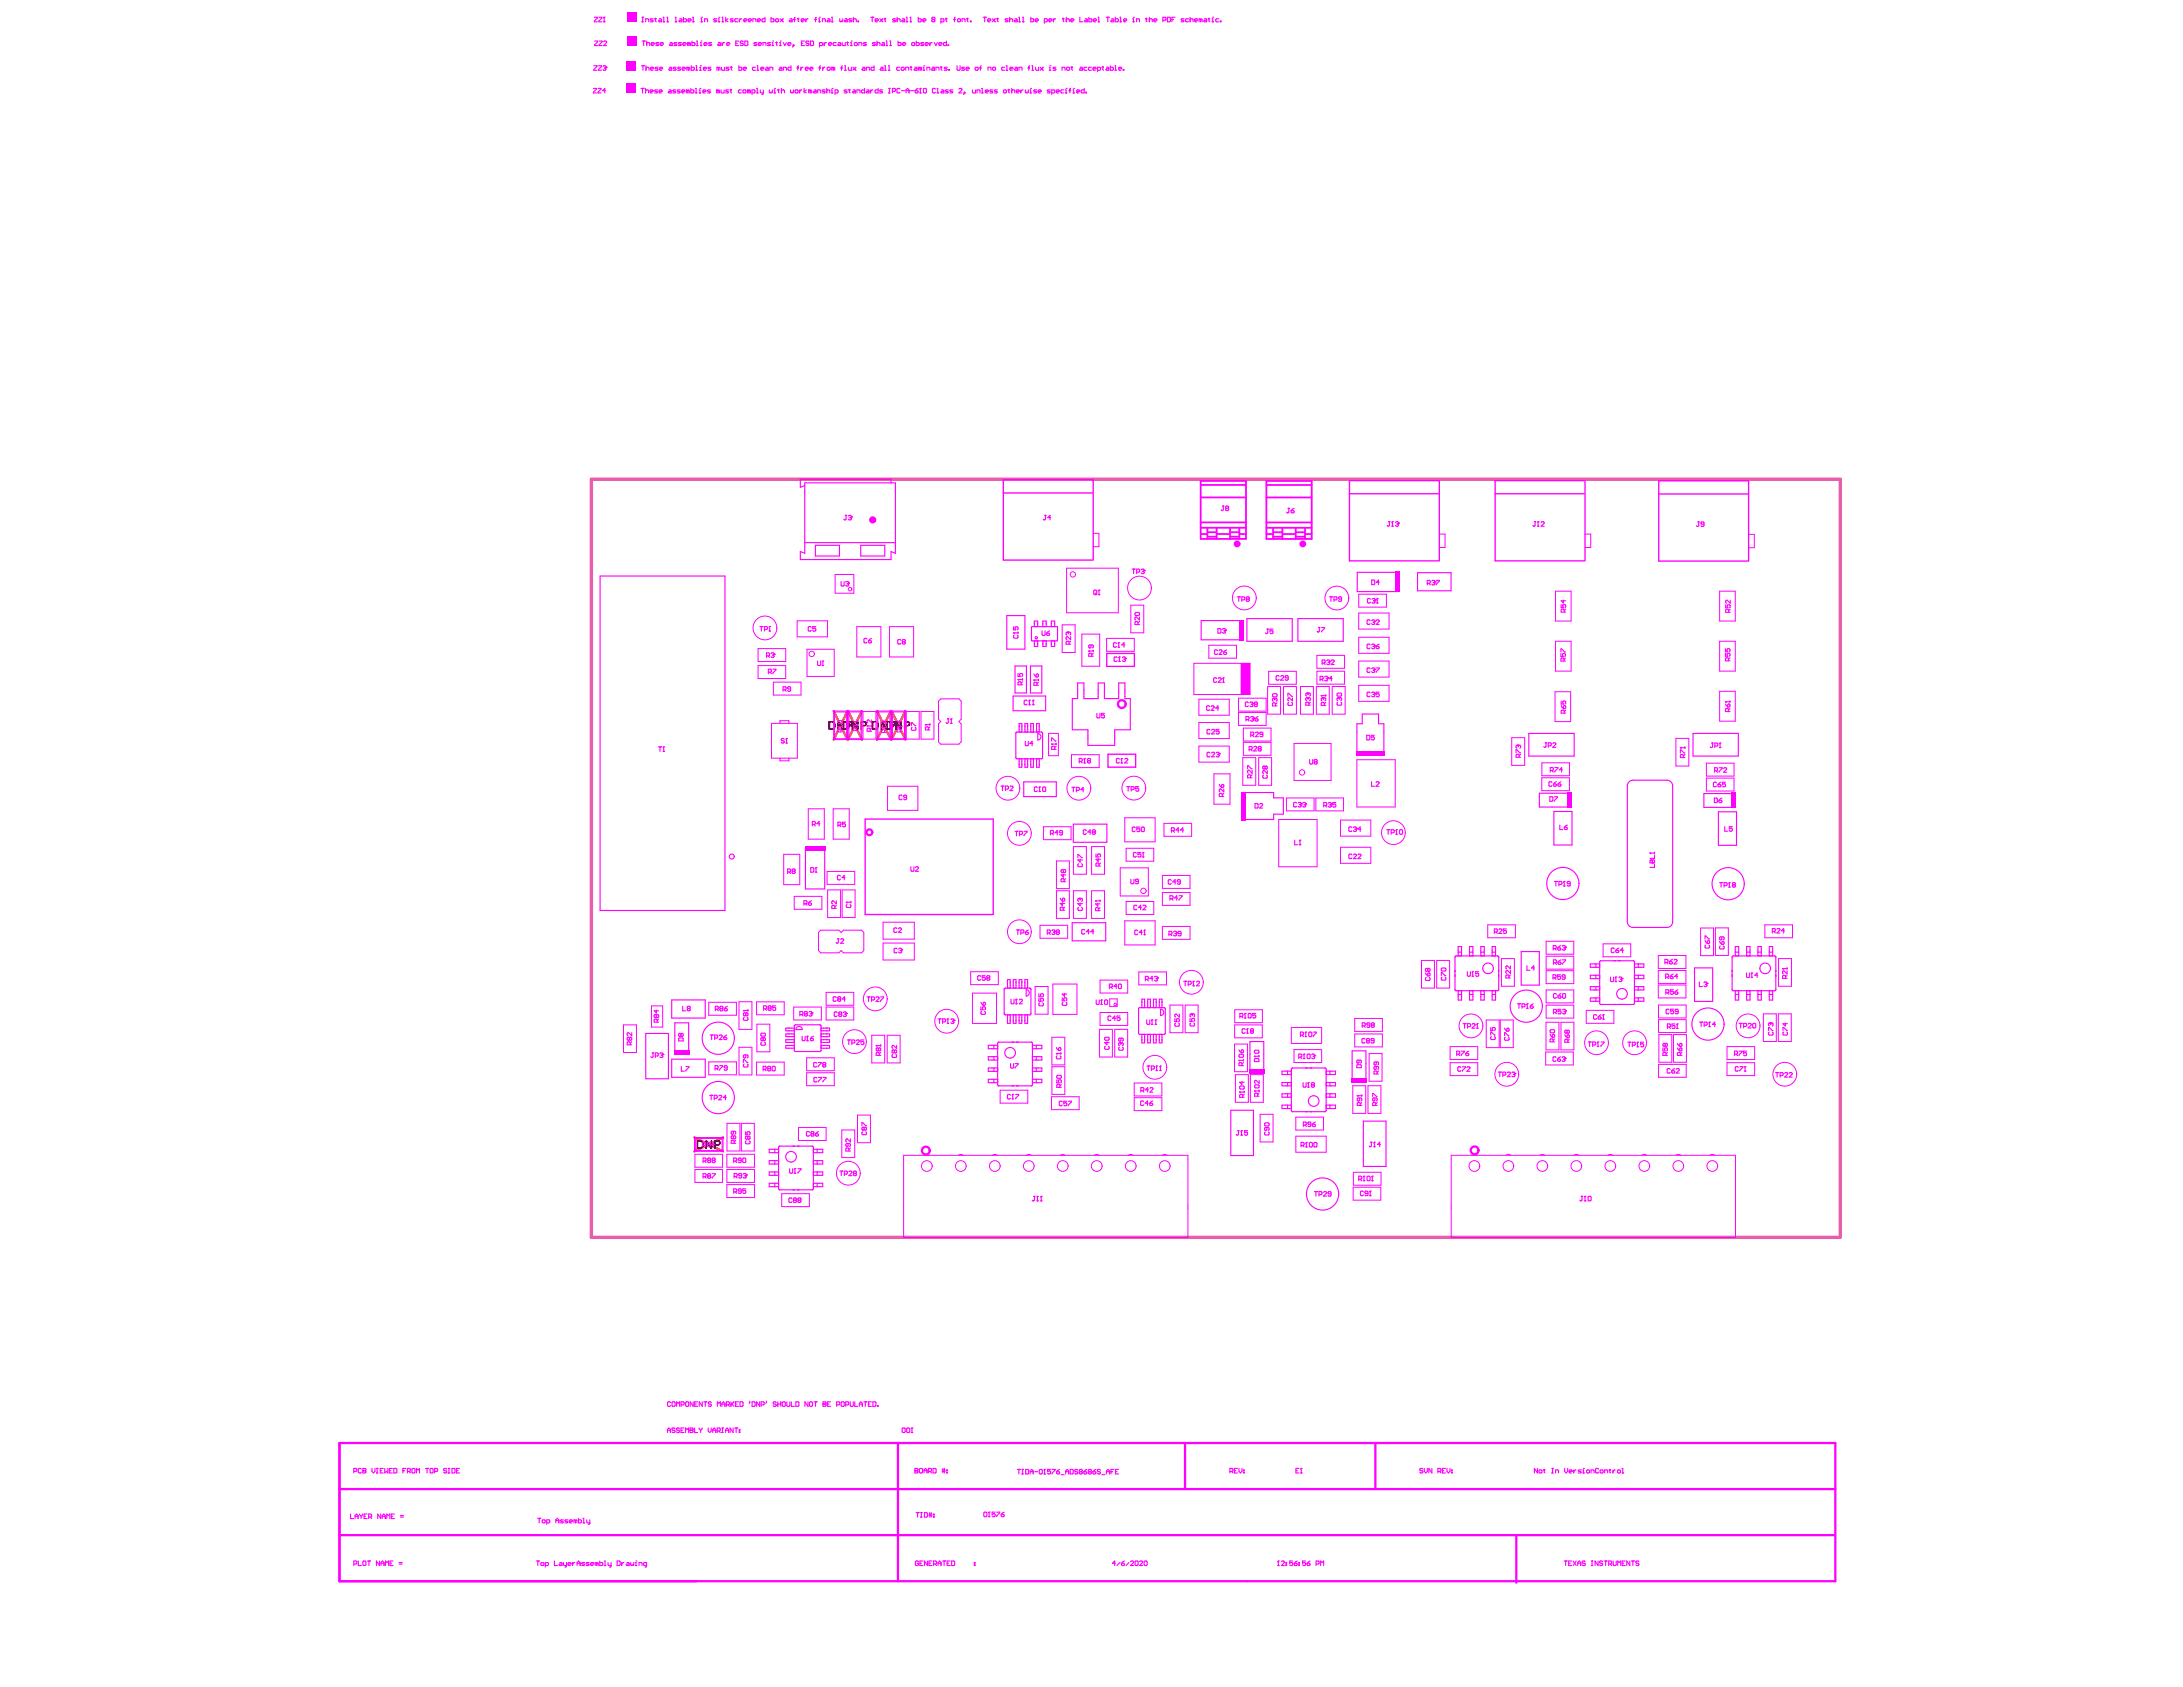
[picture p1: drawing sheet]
<svg xmlns="http://www.w3.org/2000/svg" width="279mm" height="216mm" viewBox="0 0 279 216" stroke-linecap="round" stroke-linejoin="round" font-family="sans-serif">
<path d="M106.7 91l1.8 3.7M108.5 91l-1.8 3.7M108.5 91l1.8 3.7M110.3 91l-1.8 3.7M112.2 91l1.8 3.7M114 91l-1.8 3.7M114.1 91l1.8 3.7M115.9 91l-1.8 3.7M88.9 145.6l3.7 1.8M92.6 145.6l-3.7 1.8" fill="none" stroke="#ee0e22" stroke-width=".29"/>
<g fill="#000">
<path d="M107.2 92.3h.2l.4 .7v-.7h.2v1.1h-.2l-.4-.7v.7h-.2zM109 92.3h.2l.5 .7v-.7h.2v1.1h-.2l-.5-.7v.7h-.2zM112.7 92.3h.2l.5 .7v-.7h.2v1.1h-.2l-.5-.7v.7h-.2zM114.6 92.3h.2l.4 .7v-.7h.3v1.1h-.3l-.4-.7v.7h-.2zM90.3 145.9h.2l.4 .8v-.8h.2v1.1h-.2l-.4-.7v.7h-.2z"/>
<path d="M106.3 92.5v.7h.3l.1-.4a.27 .27 0 0 0-.3-.3zM106 92.3h.8l.1 .3 .1 .3a.46 .46 0 0 1-.5 .5h-.5z"/>
<path d="M108.1 92.5v.7h.2a.44 .44 0 0 0 .2-.6zM107.9 92.3h.6l.2 .1 .1 .6-.2 .3-.1 .1h-.6z"/>
<path d="M108.5 92.5v.3h.1a.18 .18 0 0 0 .3-.2 .18 .18 0 0 0-.3-.1zM108.3 92.3h.6l.2 .3-.1 .3-.5 .1v.4h-.2z"/>
<path d="M110.3 92.5v.3h.2a.17 .17 0 0 0 .2-.2 .17 .17 0 0 0-.2-.1zM110.1 92.3h.7l.2 .2v.3l-.2 .1-.5 .1v.4h-.2z"/>
<path d="M111.8 92.5v.7h.2a.44 .44 0 0 0 .2-.6zM111.6 92.3h.6l.2 .1 .1 .6-.2 .3-.1 .1h-.6z"/>
<path d="M113.7 92.5v.7h.2a.44 .44 0 0 0 .2-.6zM113.4 92.3h.7l.2 .1v.6l-.1 .3-.2 .1h-.6z"/>
<path d="M114 92.5v.3h.2a.17 .17 0 0 0 .2-.2 .17 .17 0 0 0-.2-.1zM113.8 92.3h.7l.2 .2v.3l-.2 .1-.5 .1v.4h-.2z"/>
<path d="M115.9 92.5v.3h.2a.17 .17 0 0 0 .2-.2 .17 .17 0 0 0-.2-.1zM115.7 92.3h.6l.2 .2v.3l-.1 .1-.5 .1v.4h-.2z"/>
<path d="M89.4 146.1v.8l.4-.1v-.4a.23 .23 0 0 0-.2-.3zM89.1 145.9h.7l.2 .1 .1 .3v.4l-.2 .2-.1 .1h-.7z"/>
<path d="M91.6 146.1v.3h.2a.18 .18 0 0 0 .2-.2 .18 .18 0 0 0-.2-.1zM91.4 145.9h.6l.3 .3-.1 .2-.1 .2h-.5v.4h-.2z"/>
</g>
<path d="M75.7 61.3h159.8v97.1h-159.8z" fill="none" stroke="#e85dac" stroke-width=".44"/>
<g fill="none" stroke="#f0f" stroke-width=".13">
<path d="M102 79.5h3.9v2h-3.9zM106.9 73.5h2.4v2.4h-2.4zM135.9 80h1.7v3.5h-1.7zM136.5 72.7h6.6v5.7h-6.6zM139.9 68.3h.7v1.7h-.7M144.7 77.4h1.7v3.6h-1.7zM173.9 78.5h3.9v2h-3.9zM173.9 76h3.5v1.7h-3.5zM184.2 68.4h.7v1.7h-.7M199.1 75.7h2v3.8h-2zM202.9 68.4h.7v1.7h-.7M220.1 75.7h2v3.8h-2z"/>
<path d="M223.8 68.4h.7v1.7h-.7M97 83h3.6v1.7h-3.6zM97 85.2h3.6v1.6h-3.6zM98.7 92.6h3.4v4.4h-3.4zM99 87.3h3.5v1.7h-3.5zM99.8 92.6v-.4h1.2v.4M99.8 97v.4h1.2v-.4M103.3 83.1h3.5v3.5h-3.5zM106.7 91l.1 .1v3.6zM106.7 94.6h1.8l-1.7 .1zM106.7 91l1.8 .1h-1.7zM108.4 91l.1 .1-.1 3.6z"/>
<path d="M108.6 94.6h1.7h-1.7zM108.6 91l1.7 .1h-1.7zM108.6 91l.1 .1-.1 3.5zM109.7 80.2h3v3.9h-3zM110.3 91.1v3.5M110.3 91.1h-.1v3.5h.1M110.5 91.1h1.6v3.5h-1.6zM112.3 91l.1 .1-.1 3.5zM112.3 94.6h1.7h-1.7zM112.3 91l1.7 .1h-1.7zM113.9 80.2h3v3.9h-3zM113.9 91l.1 .1v3.5z"/>
<path d="M114.1 91l.1 .1v3.5zM114.1 94.6h1.8h-1.7zM114.1 91l1.8 .1h-1.7zM115.8 91l.1 .1-.1 3.5zM116 91.1h1.6v3.5h-1.6zM117.9 91.1h1.6v3.5h-1.6zM120.1 89.7l.3-.3h2.3l.3 .3v2.3l-.3 .3 .3 .3v2.3l-.3 .3h-2.3l-.3-.3v-2.3l.3-.3-.3-.3zM134.2 93.9h1.3v2.8h-1.3zM137.1 96.6h3.6v1.6h-3.6zM138.5 81.2h2.2v4.1h-2.2zM141.6 81.7h3.6v1.7h-3.6zM152.8 84.9h7.2v4h-7.2z"/>
<path d="M153.4 92.5h3.9v2h-3.9zM153.4 89.5h3.9v2h-3.9zM153.4 95.5h3.9v2h-3.9zM154.7 82.6h3.6v1.6h-3.6zM155.4 99h2v3.9h-2zM158.5 89.4h3.6v1.6h-3.6zM158.5 91.2h3.6v1.6h-3.6zM158.9 84.9v4M159.1 97h1.6v3.5h-1.6zM159.1 93.2h3.6v1.6h-3.6zM159.1 95h3.6v1.7h-3.6zM161.1 97h1.7v3.5h-1.7z"/>
<path d="M162.2 87.9h1.7v3.5h-1.7zM162.4 85.9h3.5v1.7h-3.5zM164.3 87.9h1.6v3.5h-1.6zM165.6 95.1h4.8v4.8h-4.8zM166.4 87.9h1.7v3.5h-1.7zM168.5 87.9h1.6v3.5h-1.6zM168.5 83.9h3.6v1.6h-3.6zM168.5 85.9h3.6v1.7h-3.6zM170.5 87.9h1.7v3.5h-1.7zM173.7 97.2h4.9v6.1h-4.9zM173.9 81.6h3.9v2h-3.9zM173.9 84.6h3.9v2.1h-3.9z"/>
<path d="M173.9 87.7h3.9v2.1h-3.9zM193.5 94.4h1.6v3.6h-1.6zM197.3 99.5h3.6v1.7h-3.6zM197.3 97.6h3.6v1.7h-3.6zM199 88.5h2v3.9h-2zM199.1 82.1h2v3.8h-2zM214.5 94.5h1.7v3.5h-1.7zM218.4 97.7h3.5v1.6h-3.5zM218.4 99.6h3.5v1.6h-3.5zM220.1 82.1h2v3.8h-2zM220.1 88.5h2v3.8h-2zM100.3 109.3h2.1v3.9h-2.1z"/>
<path d="M101.7 114.7h3.5v1.7h-3.5zM103.4 103.5h2.1v3.9h-2.1zM104.8 119.3l.2-.3h2.4l.3 .3 .2-.3h2.4l.3 .3v2.4l-.3 .2h-2.4l-.2-.2-.3 .2h-2.4l-.2-.2zM105.9 111.5h3.5v1.7h-3.5zM105.9 113.9h1.7v3.5h-1.7zM106.6 103.5h2.1v3.9h-2.1zM107.8 113.9h1.6v3.5h-1.6zM113 118h4v2.2h-4zM113.6 100.6h3.9v3.1h-3.9zM133.1 118.4h3.6v1.7h-3.6zM133.5 105.8h3.6v1.7h-3.6zM135.2 110.2h1.7v3.5h-1.7z"/>
<path d="M135.2 114h1.7v3.5h-1.7zM137.4 108.3h1.6v3.6h-1.6zM137.4 114h1.6v3.5h-1.6zM139.7 114h1.7v3.5h-1.7zM139.7 108.3h1.7v3.6h-1.7zM143.4 111.1h3.6v3.6h-3.6zM144 104.7h3.8v3h-3.8zM144 117.8h3.8v3.1h-3.8zM144.1 108.6h3.6v1.6h-3.6zM144.1 115.4h3.6v1.6h-3.6zM148.8 112h3.5v1.7h-3.5zM148.8 114.2h3.5v1.7h-3.5z"/>
<path d="M148.8 118.6h3.5v1.6h-3.5zM149 105.4h3.5v1.6h-3.5zM163.7 104.9h4.9v6h-4.9zM164.6 102.1h3.6v1.7h-3.6zM168.4 102.1h3.6v1.7h-3.6zM171.6 105h3.9v2h-3.9zM171.6 108.4h3.9v2.1h-3.9zM190.4 118.4h3.6v1.6h-3.6zM217.7 118.8h1.6v3.5h-1.6zM219.6 118.8h1.6v3.5h-1.6zM225.9 118.4h3.5v1.6h-3.5zM79.8 131.2h1.7v3.5h-1.7z"/>
<path d="M83.4 128.7h1.4v2.7h-1.4zM90.7 128.3h3.6v1.6h-3.6zM90.7 135.9h3.6v1.7h-3.6zM94.6 134h1.6v3.6h-1.6zM94.6 128.2h1.6v3.5h-1.6zM96.8 128.2h3.6v1.7h-3.6zM96.8 135.9h3.6v1.7h-3.6zM96.9 131.1h1.6v3.5h-1.6zM101.6 128.9h3.5v1.6h-3.5zM103.2 135.4h3.6v1.6h-3.6zM103.2 137.3h3.6v1.6h-3.6zM105.7 128.9h3.6v1.6h-3.6z"/>
<path d="M105.7 127h3.6v1.7h-3.6zM111.6 132.5h1.6v3.5h-1.6zM113 120.7h4v2.2h-4zM113.5 132.5h1.7v3.5h-1.7zM124.2 124.4h3.6v1.6h-3.6zM124.5 127.1h3v3.9h-3zM128 139.5h3.5v1.7h-3.5zM132.5 126.3h1.6v3.5h-1.6zM134.6 132.7h1.7v3.6h-1.7zM134.6 136.5h1.7v3.6h-1.7zM134.8 125.9h3v3.9h-3zM140.7 131.7h1.7v3.6h-1.7z"/>
<path d="M140.8 125.4h3.5v1.7h-3.5zM140.8 129.6h3.5v1.6h-3.5zM142 127.8h1v1h-1zM142.7 131.7h1.6v3.6h-1.6zM145.2 138.6h3.5v1.7h-3.5zM145.8 124.4h3.5v1.6h-3.5zM149.7 128.6h1.7v3.6h-1.7zM151.7 128.6h1.6v3.6h-1.6zM158 133.6h1.7v3.6h-1.7zM158 131.2h3.6v1.6h-3.6zM158 129.2h3.6v1.7h-3.6zM158.1 137.5h1.7v3.6h-1.7z"/>
<path d="M160 137.5h1.7v3.6h-1.7zM165.3 131.5h3.9v2h-3.9zM165.6 134.3h3.6v1.7h-3.6zM173.1 139h1.7v3.5h-1.7zM173.4 130.3h3.5v1.7h-3.5zM173.4 132.3h3.5v1.7h-3.5zM175.1 139h1.6v3.5h-1.6zM175.2 134.8h1.7v3.6h-1.7zM181.9 122.9h1.7v3.6h-1.7zM183.9 122.9h1.6v3.6h-1.6zM185.6 133.9h3.5v1.7h-3.5zM185.6 136h3.5v1.7h-3.5z"/>
<path d="M190.2 130.5h1.7v3.6h-1.7zM192 130.5h1.7v3.6h-1.7zM192.2 122.7h1.6v3.5h-1.6zM197.8 134.6h3.6v1.7h-3.6zM197.9 130.8h1.6v3.6h-1.6zM197.9 120.5h3.5v1.6h-3.5zM197.9 122.4h3.5v1.6h-3.5zM197.9 124.2h3.5v1.7h-3.5zM197.9 126.7h3.5v1.7h-3.5zM197.9 128.6h3.5v1.7h-3.5zM199.8 130.8h1.6v3.6h-1.6zM203 129.3h3.6v1.7h-3.6z"/>
<path d="M205.2 120.8h3.5v1.6h-3.5zM212.2 122.3h3.6v1.6h-3.6zM212.2 124.2h3.6v1.7h-3.6zM212.2 126.1h3.6v1.6h-3.6zM212.3 128.6h3.5v1.7h-3.5zM212.3 130.5h3.5v1.6h-3.5zM212.3 136.2h3.5v1.7h-3.5zM212.3 132.4h1.7v3.5h-1.7zM214.2 132.4h1.6v3.5h-1.6zM221 133.9h3.6v1.7h-3.6zM221 136h3.6v1.7h-3.6zM225.7 129.8h1.6v3.5h-1.6z"/>
<path d="M227.6 129.8h1.7v3.5h-1.7zM227.6 122.7h1.7v3.5h-1.7zM88.9 145.6h.1l-.1 1.7zM88.9 147.2l3.6 .1h-3.6zM88.9 145.6h3.6l-3.6 .1zM88.9 147.7h3.6v1.7h-3.6zM88.9 149.7h3.6v1.6h-3.6zM92.4 145.6h.1v1.7zM93 147.7h3.6v1.7h-3.6zM93 149.7h3.6v1.6h-3.6zM93 151.6h3.6v1.7h-3.6zM93 143.8h1.7v3.5h-1.7z"/>
<path d="M94.9 143.8h1.6v3.5h-1.6zM100.1 152.8h3.5v1.6h-3.5zM102.2 144.3h3.5v1.7h-3.5zM107.7 144.6h1.7v3.6h-1.7zM109.8 142.7h1.6v3.5h-1.6zM115.7 147.9h36.3v10.5h-36.3zM134.6 140.4h3.5v1.6h-3.5zM145.2 140.5h3.5v1.6h-3.5zM161.3 142.6h1.6v3.5h-1.6zM165.9 143h3.5v1.6h-3.5zM165.9 145.4h3.8v2.1h-3.8zM173.2 151.9h3.5v1.7h-3.5z"/>
<path d="M173.2 150h3.6v1.7h-3.6zM185.7 147.9h36.4v10.5h-36.4z"/>
</g>
<g fill="none" stroke="#f0f" stroke-width=".15">
<path d="M76.8 73.7h16v42.8h-16zM103 61.8h11.6v9l-.6-.2v1h-11.6v-1l.6 .2zM103 69.4h11.6M104.4 69.8h3v1.4h-3zM110.2 69.8h3v1.4h-3zM114 61.8v-.5h-11.6v1.1l.6-.3M128.9 78.8h2.3v4.3h-2.3zM158.8 79.4h-5.1v2.5h5.1M159.6 79.2h5.8v2.9h-5.8zM166.1 79.2h5.8v2.9h-5.8zM178.8 73.2h-5.1v2.5h5.1M181.4 73.3h4.3v2.3h-4.3z"/>
<path d="M129.7 89.1h4.1v1.9h-4.1zM129.9 85.2h1.5v3.5h-1.5zM130 93.8v3.2M130.2 97.1h3.1M130.2 93.7h3.1M130.4 93.7v-1.1h.4v1.1M130.4 97.1v1.1h.4v-1.1M131.2 93.7v-1.1h.3v1.1M131.2 97.1v1.1h.3v-1.1M131.9 85.2h1.4v3.5h-1.4zM131.9 97.1v1.1h.4v-1.1M131.9 93.7v-1.1h.4v1.1"/>
<path d="M132 80.3v1.6M132.1 82h3.2M132.1 80.2h3.2M132.4 80.2v-.7h.4v.7M132.4 82v.7h.4v-.7M132.7 97.1v1.1h.3v-1.1M132.7 93.7v-1.1h.3v1.1M132.8 93.9v.8M133.4 93.8v3.2M133.5 82v.7h.4v-.7M133.5 80.2v-.7h.4v.7M134.6 82v.7h.4v-.7"/>
<path d="M134.6 80.2v-.7h.4v.7M135.4 80.3v1.6M137.9 87.4h.8v2h1.9v-2h.8v2h1.8v-2h.8v2h.7v4h-2v2h-3.5v-2h-2v-4h.7zM173.7 96.3v-3.7h.7v-1.2h2v1.2h.7v3.7M195.7 93.9h5.8v2.9h-5.8zM209 99.8h4.4M216.7 93.9h5.8v2.9h-5.8zM103.1 108.7v5.1h2.5v-5.1M131 100.1h4.2v1.8h-4.2zM137.2 118.1h4.3v2.3h-4.3zM137.4 105.5h4.3v2.3h-4.3zM159.3 101.4h3.7v.7h1.3v2.1h-1.3v.7h-3.7"/>
<path d="M198.9 103.9h2.3v4.2h-2.3zM200.8 101.5h-3.8v1.8h3.8M208.3 100.6v17.4M209 118.7h4.4M214.1 100.6v17.4M219.9 103.9h2.4v4.3h-2.4zM221.9 101.6h-3.8v1.7h3.8M82.7 132.3h2.9v5.8h-2.9zM86 128h4.3v2.3h-4.3zM86 135.6h4.3v2.3h-4.3zM86.4 134.7v-3.8h1.7v3.8M101.7 133.8h-1.1v.3h1.1"/>
<path d="M101.7 131.6h-1.1v.3h1.1M101.7 132.3h-1.1v.4h1.1M101.7 133.1h-1.1v.3h1.1M101.7 131.3v3.1M101.8 134.6h3.1M101.8 131.2h3.1M101.9 131.8h.8M105.1 133.8h1.1v.3h-1.1M105.1 133.1h1.1v.3h-1.1M105.1 132.3h1.1v.4h-1.1M105.1 131.6h1.1v.3h-1.1M105.1 131.3v3.1"/>
<path d="M127.2 133.8v.4M127.2 135.2v.5M127.2 136.7v.4M127.2 138.1v.5M127.7 133.8h-1.2v.4h1.2M127.7 135.2h-1.2v.5h1.2M127.7 136.7h-1.2v.4h1.2M127.7 138.1h-1.2v.5h1.2M127.7 133.5v5.3M127.8 139h4.2M127.8 133.4h4.2M128.5 126.6v3.1"/>
<path d="M128.7 129.9h3.1M128.7 126.5h3.1M128.9 126.5v-1.1h.4v1.1M128.9 129.9v1.1h.4v-1.1M129.7 126.5v-1.1h.3v1.1M129.7 129.9v1.1h.3v-1.1M130.4 129.9v1.1h.4v-1.1M130.4 126.5v-1.1h.4v1.1M131.2 129.9v1.1h.3v-1.1M131.2 126.5v-1.1h.3v1.1M131.3 126.7v.8M131.9 126.6v3.1"/>
<path d="M132.1 138.1h1.2v.5h-1.2M132.1 135.2h1.2v.5h-1.2M132.1 136.7h1.2v.4h-1.2M132.1 133.8h1.2v.4h-1.2M132.1 133.5v5.3M132.6 133.8v.4M132.6 135.2v.5M132.6 136.7v.4M132.6 138.1v.5M145.7 129.1v3.1M145.9 132.4h3.1M145.9 129h3.1"/>
<path d="M146.1 129v-1.1h.4v1.1M146.1 132.4v1.1h.4v-1.1M146.9 132.4v1.1h.3v-1.1M146.9 129v-1.1h.3v1.1M147.6 132.4v1.1h.4v-1.1M147.6 129v-1.1h.4v1.1M148.4 132.4v1.1h.3v-1.1M148.4 129v-1.1h.3v1.1M148.5 129.2v.8M149.1 129.1v3.1M160 137.1v-3.8h1.7v3.8M164.8 137.1v.4"/>
<path d="M164.8 138.5v.5M164.8 140v.4M165.3 138.5h-1.2v.5h1.2M165.3 136.8v5.3M165.3 140h-1.2v.4h1.2M165.3 137.1h-1.2v.4h1.2M165.4 136.7h4.2M169.7 138.5h1.2v.5h-1.2M169.7 140h1.2v.4h-1.2M169.7 137.1h1.2v.4h-1.2M169.7 136.8v5.3M170.2 137.1v.4"/>
<path d="M170.2 138.5v.5M170.2 140v.4M173.1 138.3v-3.8h1.7v3.8M186.2 122.5v4.1M186.4 126.8h5.3M186.4 122.3h5.3M186.6 127.3h.5M186.6 122.3v-1.2h.5v1.2M186.6 126.8v1.2h.5v-1.2M186.6 121.9h.5M188.1 127.3h.4M188.1 126.8v1.2h.4v-1.2"/>
<path d="M188.1 121.9h.4M188.1 122.3v-1.2h.4v1.2M189.5 127.3h.5M189.5 126.8v1.2h.5v-1.2M189.5 121.9h.5M189.5 122.3v-1.2h.5v1.2M191 127.3h.4M191 126.8v1.2h.4v-1.2M191 121.9h.4M191 122.3v-1.2h.4v1.2M191.8 122.5v4.1M194.7 121.8h2.3v4.3h-2.3z"/>
<path d="M204.3 123.4v.4M204.3 124.8v.4M204.3 126.3v.4M204.3 127.7v.4M204.7 123.1v5.3M204.7 127.7h-1.2v.4h1.2M204.7 126.3h-1.2v.4h1.2M204.7 124.8h-1.2v.4h1.2M204.7 123.4h-1.2v.4h1.2M204.9 128.6h4.1M204.9 123h4.1M209.2 127.7h1.2v.4h-1.2"/>
<path d="M209.2 126.3h1.2v.4h-1.2M209.2 124.8h1.2v.4h-1.2M209.2 123.4h1.2v.4h-1.2M209.2 123.1v5.3M209.7 123.4v.4M209.7 124.8v.4M209.7 126.3v.4M209.7 127.7v.4M216.9 123.9h2.3v4.3h-2.3zM221.7 122.5v4.1M221.8 126.8h5.3M221.8 122.3h5.3"/>
<path d="M222.1 127.3h.4M222.1 126.8v1.2h.4v-1.2M222.1 121.9h.4M222.1 122.3v-1.2h.4v1.2M223.5 127.3h.5M223.5 126.8v1.2h.5v-1.2M223.5 121.9h.5M223.5 122.3v-1.2h.5v1.2M225 127.3h.4M225 126.8v1.2h.4v-1.2M225 121.9h.4M225 122.3v-1.2h.4v1.2"/>
<path d="M226.4 127.3h.5M226.4 126.8v1.2h.5v-1.2M226.4 121.9h.5M226.4 122.3v-1.2h.5v1.2M227.3 122.5v4.1M99.2 147.1v.4M99.2 148.5v.5M99.2 150v.4M99.2 151.4v.5M99.6 151.4h-1.1v.5h1.1M99.6 147.1h-1.1v.4h1.1M99.6 148.5h-1.1v.5h1.1"/>
<path d="M99.6 150h-1.1v.4h1.1M99.6 146.8v5.3M99.8 152.3h4.2M99.8 146.7h4.2M104.1 151.4h1.2v.5h-1.2M104.1 150h1.2v.4h-1.2M104.1 147.1h1.2v.4h-1.2M104.1 148.5h1.2v.5h-1.2M104.1 146.8v5.3M104.6 147.1v.4M104.6 148.5v.5M104.6 150v.4"/>
<path d="M104.6 151.4v.5M157.5 142.1h2.9v5.8h-2.9zM164.8 141.4v.5M165.3 141.4h-1.2v.5h1.2M165.4 142.3h4.2M169.7 141.4h1.2v.5h-1.2M170.2 141.4v.5M174.5 143.5h2.9v5.8h-2.9z"/>
</g>
<g fill="none" stroke="#f0f" stroke-width=".23">
<path d="M153.7 68.3h.8M153.7 61.5h5.8v7.5h-5.8zM153.7 67.5h5.8M153.7 66.9h5.8M153.7 63.7h5.8M153.7 62.1h5.8M154.5 67.5v1.5M154.6 68.7h1.1M154.6 68.1h1.1M155.7 67.5v1.5M155.8 68.3h1.6M157.4 67.5v1.5"/>
<path d="M157.5 68.7h1.1M157.5 68.1h1.1M158.6 67.5v1.5M158.6 68.3h.9M162.1 68.3h.8M162.1 61.6h5.8v7.4h-5.8zM162.1 66.9h5.8M162.1 67.5h5.8M162.1 63.7h5.8M162.1 62.1h5.8M162.9 67.5v1.5M163 68.7h1.1"/>
<path d="M163 68.1h1.1M164.1 67.5v1.5M164.2 68.3h1.6M165.8 67.5v1.5M165.9 68.7h1.1M165.9 68.1h1.1M167 67.5v1.5M167 68.3h.9"/>
</g>
<g fill="none" stroke="#f0f" stroke-width=".17">
<path d="M128.4 63.1h11.4M139.8 61.4h-11.4v10.3h11.4M139.9 61.4v10.3M172.7 63.2h11.4M184.1 61.5h-11.4v10.3h11.4M184.2 61.5v10.3M191.4 63.2h11.4M202.8 61.5h-11.4v10.3h11.4M202.9 61.5v10.3M212.3 63.2h11.4M223.7 61.5h-11.4v10.3h11.4M223.8 61.5v10.3"/>
<path d="M141.7 83.6h3.5v1.7h-3.5zM141.8 96.5h3.6v1.7h-3.6zM110.7 104.8h16.4v12.2h-16.4z"/>
</g>
<path d="M43.4 184.7h191.5v17.7h-191.5zM43.4 196.5h191.4M43.4 190.6h191.5M114.9 184.7v17.7M151.7 184.7v5.9M176 184.7v5.9M194.1 196.7v5.8" fill="none" stroke="#f0f" stroke-width=".29"/>
<g fill="#f0f">
<path d="M158.6 79.3h.6v2.7h-.6z" fill-rule="evenodd"/>
<path d="M178.6 73.1h.6v2.7h-.6z" fill-rule="evenodd"/>
<path d="M200.5 101.4h.6v2h-.6z" fill-rule="evenodd"/>
<path d="M86.3 134.4h1.9v.6h-1.9z" fill-rule="evenodd"/>
<path d="M80.2 10.7h1.1v1.2h-1.1z" fill-rule="evenodd"/>
<path d="M80.2 7.8h1.2v1.2h-1.2z" fill-rule="evenodd"/>
<path d="M80.3 1.6h1.1v1.2h-1.1z" fill-rule="evenodd"/>
<path d="M103 108.3h2.7v.6h-2.7z" fill-rule="evenodd"/>
<path d="M159.9 136.8h1.9v.6h-1.9z" fill-rule="evenodd"/>
<path d="M173 138h1.9v.6h-1.9z" fill-rule="evenodd"/>
<path d="M173.6 96.2h3.6v.5h-3.6z" fill-rule="evenodd"/>
<path d="M80.3 4.7h1.2v1.1h-1.2z" fill-rule="evenodd"/>
<path d="M158.9 84.9h1.1v4h-1.1z" fill-rule="evenodd"/>
<path d="M158.9 101.3h.6v3.7h-.6z" fill-rule="evenodd"/>
<path d="M221.6 101.5h.6v1.9h-.6z" fill-rule="evenodd"/>
</g>
<g fill="none" stroke="#f0f" stroke-width=".15">
<path d="M76 11.3h.3l-.3 .5v.1h.3M76 8.4h.4l-.4 .6h.4M76.1 2.2h.4l-.4 .5v.1h.4M76.1 5.3h.4l-.4 .5h.4M76.5 11.3h.4l-.4 .5v.1h.4M76.6 8.4h.4l-.4 .6h.4M76.6 2.2h.4l-.4 .5v.1h.4M76.7 5.3h.4l-.4 .4v.1h.4M77.2 8.5l.3-.1 .1 .2M77.2 2.8h.2M77.3 5.4l.1-.1 .2 .1-.3 .4h.3M77.3 2.2h.1"/>
<path d="M77.3 2.2v.6M77.3 2.2l-.1 .1M77.4 8.7h.1M77.5 8.7l.1 .1-.1 .2-.3-.1M77.5 11.6h-.4l.3-.3v.6M77.6 8.6h.1M77.6 8.6l-.1 .1M82 11.3h.4M82.1 8.4h.4M82.2 2.2h.2M82.2 2.8h.2M82.2 5.3h.4"/>
<path d="M82.2 11.3v.6M82.3 2.2v.6M82.3 8.4v.6M82.4 5.3v.5M82.6 11.3v.6M82.6 11.6l.3-.1 .1 .1v.3M82.6 2.8v-.4h.3l.1 .1v.3M82.7 8.7l.3-.1 .1 .1v.3M82.7 8.4v.6M82.8 5.5l.3-.1 .1 .1v.3M82.8 5.3v.5M83.2 11.7h.4l-.1-.2-.3 .1v.2l.3 .1"/>
<path d="M83.3 8.8h.3l-.1-.2-.2 .1v.2l.2 .1M83.3 5.6h.4l-.1-.2-.3 .1v.2l.3 .1M83.6 2.4h-.3l-.1 .1 .4 .2-.1 .1h-.3M83.8 2.4h.2M83.9 2.3v.4l.1 .1M84.2 11.5h-.3l-.1 .1 .3 .1 .1 .1-.1 .1h-.3M84.2 8.6h-.3l-.1 .1 .4 .2-.1 .1h-.3M84.3 5.4h-.3l-.1 .1 .4 .2-.1 .1h-.3M84.4 11.7h.3v-.2l-.3 .1v.2l.3 .1M84.4 2.4l.3 .1v.3h-.3l-.1-.1 .1-.1h.3M84.4 8.8h.4l-.1-.2-.3 .1v.2l.3 .1M84.5 5.6h.4l-.1-.2-.3 .1v.2l.3 .1"/>
<path d="M84.9 2.2h.1v.6M84.9 2.8h.2M85.3 2.2h.1v.6M85.3 2.8h.2M85.6 11.5l.3 .1v.3h-.3l-.1-.1 .1-.1h.3M85.7 8.6l.3 .1v.3h-.3l-.1-.1 .1-.1h.3M85.8 5.4l.3 .1v.3h-.3l-.1-.1 .1-.1h.3M86.4 2.2h.1v.6M86.4 2.8h.2M86.5 11.5h-.3l-.1 .1 .3 .1 .1 .1-.1 .1h-.3M86.5 8.6h-.2l-.1 .1 .2 .1 .1 .1-.1 .1h-.2M86.6 5.4h-.3l-.1 .1 .4 .2-.1 .1h-.3"/>
<path d="M87 2.4l.3 .1v.3h-.3l-.1-.1 .1-.1h.3M87.1 11.5h-.3l-.1 .1 .1 .1 .3 .1-.1 .1h-.3M87.1 8.6h-.3l-.1 .1 .4 .2-.1 .1h-.3M87.2 5.4h-.3l-.1 .1 .4 .2-.1 .1h-.3M87.3 11.7h.3v-.2l-.3 .1 .1 .3h.2M87.3 8.8h.4l-.1-.2-.3 .1 .1 .3h.2M87.4 5.6h.4l-.1-.2-.3 .1v.2l.3 .1M87.5 2.2v.6h.3l.1-.1-.1-.3h-.3M88 11.6l-.2-.1v.4M88 11.6v.3M88 11.6l.1-.1 .1 .1v.3M88.1 2.6h.3l-.1-.2-.2 .1v.2l.2 .1"/>
<path d="M88.1 8.7l-.2-.1v.4M88.1 8.7v.3M88.1 8.7l.1-.1 .1 .1v.3M88.2 5.5v.3M88.2 5.5l-.2-.1v.4M88.2 5.5l.1-.1 .1 .1v.3M88.4 11.3v.6h.3l.1-.1-.1-.3h-.3M88.5 8.4v.6h.3l.1-.1-.1-.3h-.3M88.6 5.3v.5h.3l.1-.1-.1-.3h-.3M88.6 2.2h.1v.6M88.6 2.8h.2M89 11.3h.1v.6"/>
<path d="M89 11.9h.2M89.1 8.4h.1v.6M89.1 9h.2M89.1 5.3h.1v.5M89.1 5.8h.2M89.5 11.9h.2M89.5 11.5h.1v.4M89.5 9h.2M89.5 8.6h.1v.4M89.6 11.3h.1M89.6 5.8h.2M89.6 5.4h.1v.4"/>
<path d="M89.6 8.4h.1M89.7 2.8h.2M89.7 2.4h.1v.4M89.7 5.3h.1M89.8 2.2h.1M90 11.7h.4l-.1-.2-.3 .1v.2l.3 .1M90 8.8h.4l-.1-.2-.3 .1v.2l.3 .1M90.1 5.6h.4l-.1-.2-.3 .1v.2l.3 .1M90.2 2.8v-.4h.3l.1 .1v.3M90.9 11.5h-.3l-.1 .1 .4 .2-.1 .1h-.3M91 8.6h-.3l-.1 .1 .4 .2-.1 .1h-.3M91.1 5.4h-.3l-.1 .1 .4 .2-.1 .1h-.3"/>
<path d="M91.7 2.4h-.3l-.1 .1 .4 .2-.1 .1h-.3M91.9 11.6l-.2-.1v.4M91.9 11.6v.3M91.9 11.6l.1-.1 .1 .1v.3M91.9 2.8h.2M91.9 2.4h.1v.4M91.9 5.4l.3 .1v.3h-.3v-.1v-.1h.3M92 8.7l-.2-.1v.4M92 8.7v.3M92 8.7l.1-.1 .1 .1v.3M92 2.2h.1M92.3 11.5v.3l.1 .1h.3v-.4"/>
<path d="M92.3 8.6v.3l.1 .1h.3v-.4M92.4 2.2h.1v.6M92.4 2.8h.2M92.4 5.4v.4M92.7 5.4l-.3 .2M92.9 2.2v.6M93 5.6h.4l-.1-.2-.3 .1v.2l.3 .1M93.2 2.4l-.3 .2 .3 .2M93.3 11.5h-.3l-.1 .1 .1 .1 .3 .1-.1 .1h-.3M93.3 8.6h-.3l-.1 .1 .4 .2-.1 .1h-.3M93.4 11.5h.2M93.5 8.6h.2"/>
<path d="M93.5 11.4v.4l.1 .1M93.6 8.5v.4l.1 .1M93.9 2.4h-.3l-.1 .1 .4 .2-.1 .1h-.3M94.2 5.5h.2M94.4 2.4h-.3l-.1 .1 .1 .3h.3M94.6 5.3h-.4v.5h.4M94.6 8.4v.6h.3l.1-.1-.1-.3h-.3M94.6 2.4v.4M94.9 11.5h-.3l-.1 .1 .1 .3h.3M94.9 2.4l-.3 .2M95.1 11.6l.3-.1 .1 .3-.3 .1zM95.1 5.4l-.1-.1-.3 .1 .1 .1 .3 .1-.1 .2-.3-.1"/>
<path d="M95.1 8.8h.4l-.1-.2-.3 .1v.2l.3 .1M95.2 2.6h.4l-.1-.2-.3 .1v.2l.3 .1M95.3 5.3h.3l.1 .1v.3l-.1 .1h-.3zM95.8 2.6h.4l-.1-.2-.3 .1v.2l.3 .1M95.9 11.6l-.2-.1v.4M95.9 11.6v.3M95.9 11.6l.1-.1 .1 .1v.3M96.2 11.9h.3l.1-.3-.1-.1h-.3v.6M96.4 2.8v-.4h.3l.1 .1v.3M96.7 8.6h-.3l-.1 .1 .1 .3h.3M96.8 11.3h.1v.6M96.8 11.9h.2"/>
<path d="M96.9 5.4h-.3l-.1 .1 .4 .2-.1 .1h-.3M96.9 8.4h.1v.6M96.9 9h.2M96.9 2.6h.4l-.1-.2-.3 .1v.2l.3 .1M97.1 5.6h.4l-.1-.2-.3 .1v.2l.3 .1M97.3 11.5v.3l.1 .1h.3M97.4 8.8h.4l-.1-.2-.3 .1v.2l.3 .1M97.6 5.8v-.4h.3l.1 .1v.3M97.7 11.5v.5l-.2 .1M97.9 2.2v.6h-.3l-.1-.1 .1-.3h.3M98 8.6l.3 .1v.3h-.3l-.1-.1 .1-.1h.3M98.5 11.5v.3l.1 .1 .3-.1v-.3"/>
<path d="M98.5 9v-.4h.3l.1 .1v.3M98.6 5.4h-.3l-.1 .1 .4 .2-.1 .1h-.3M98.7 2.2v.6h.3l.1-.3-.1-.1h-.3M98.8 5.8h.2M98.8 5.4h.1v.4M98.9 5.3h.1M99.1 11.9h.1M99.1 11.5v.4M99.1 11.3h.1M99.3 2.5l.3-.1v.3l-.2 .1zM99.3 5.4h.2M99.4 5.4v.3l.1 .1"/>
<path d="M99.5 11.5h.2M99.6 11.4v.4l.1 .1M99.8 5.8h.2M99.8 5.4h.1v.4M99.8 8.6l.3 .1v.3h-.3l-.1-.1 .1-.1h.3M99.8 2.4l.4 .4M99.9 5.3h.1M100 11.6l.3-.1 .1 .1v.3M100 11.3v.6M100.2 2.4l-.4 .4M100.3 5.4l.2 .4 .1-.4M100.3 9v-.4h.3l.1 .1v.3"/>
<path d="M100.8 5.6h.4l-.1-.2-.3 .1v.2l.3 .1M101.1 2.4l.3 .1v.3h-.3l-.1-.1 .1-.1h.3M101.2 11.5v.3l.1 .1 .3-.1v-.3M101.2 8.4v.6h-.3l-.1-.1 .1-.3h.3M101.5 5.7h.1v.1h-.1zM101.6 2.5h.2M101.6 5.8l-.2 .2M101.8 11.6l.2-.1 .1 .3-.2 .1zM101.8 2.2l-.1 .1v.5M102 8.7h.2M102.1 2.4h.2M102.2 2.3v.4l.1 .1"/>
<path d="M102.2 8.4l-.1 .1v.5M102.3 11.5v.4M102.5 8.6v.4M102.5 2.6h.4l-.1-.2-.3 .1v.2l.3 .1M102.6 5.5h.2M102.6 11.5l-.3 .2M102.8 8.6l-.3 .2M102.9 11.3v.6M103 5.3h-.4v.5h.4M103.1 8.8h.4l-.1-.2-.3 .1v.2l.3 .1M103.1 2.4v.4M103.2 11.5l-.3 .2 .3 .2"/>
<path d="M103.4 2.4l-.3 .2M103.5 5.4l-.2-.1-.1 .1 .2 .1 .1 .2-.1 .1-.2-.1M103.6 8.8h.4l-.1-.2-.3 .1v.2l.3 .1M103.7 11.6l-.2-.1v.4M103.7 11.6v.3M103.7 11.6l.1-.1 .1 .1v.3M103.7 5.3h.3l.1 .1v.3l-.1 .1h-.3zM104.2 11.5l.3 .1v.3h-.3l-.1-.1 .1-.1h.3M104.3 2.5h.2M104.5 2.2l-.1 .1v.5M104.7 11.9v-.4h.2l.1 .1v.3M104.8 2.8h.2"/>
<path d="M104.8 2.4h.1v.4M104.8 8.7h.2M104.9 2.2h.1M104.9 5.8h.3l.1-.3-.1-.1h-.3v.6M105 8.4l-.1 .1v.5M105.3 2.8v-.4h.2l.1 .1v.3M105.3 8.6v.4M105.5 5.4v.4M105.6 8.6l-.3 .2M105.6 11.5h-.3l-.1 .1 .4 .2-.1 .1h-.3M105.8 5.4l-.3 .2M105.8 11.6l.3-.1 .1 .1v.3"/>
<path d="M105.8 11.3v.6M105.9 8.7l.3-.1 .1 .3-.3 .1zM105.9 2.4l.3 .1v.3h-.3l-.1-.1 .1-.1h.3M106.1 5.6h.3l-.1-.2-.2 .1v.2l.2 .1M106.4 11.9h.2M106.4 11.5h.1v.4M106.4 2.2h.1v.6M106.4 2.8h.2M106.5 11.3h.1M106.6 8.7l-.1-.1v.4M106.6 8.7l.1-.1 .1 .1v.3M106.6 8.7v.3"/>
<path d="M106.9 11.9h.3l.1-.3-.1-.1h-.3v.6M107 5.4h-.3l-.1 .1 .1 .3h.3M107.3 5.4l.3 .1v.3h-.3l-.1-.1 .1-.1h.3M107.5 2.4v.3l.1 .1 .3-.1v-.3M107.6 8.7h.2M107.8 5.4v.3l.1 .1h.3v-.4M107.8 8.4l-.1 .1v.5M108.1 8.4h.1v.6M108.1 9h.2M108.2 2.4l.2 .1v.3h-.2l-.1-.1 .1-.1h.2M108.4 5.4h.2M108.4 11.5h-.3l-.1 .1 .4 .2-.1 .1h-.3"/>
<path d="M108.5 5.4v.3l.1 .1M108.6 8.6v.3l.1 .1h.3v-.4M108.6 11.5h.2M108.7 11.4v.4l.1 .1M108.9 5.8h.2M108.9 5.4h.1v.4M109 5.3h.1M109 2.4h-.3l-.1 .1 .4 .2-.1 .1h-.3M109.2 8.6l.3 .4M109.2 11.5l.3 .1v.3h-.3l-.1-.1 .1-.1h.3M109.2 2.2v.6M109.2 2.5l.3-.1 .1 .1v.3"/>
<path d="M109.3 5.5l.3-.1 .1 .3-.3 .1zM109.5 8.6l-.3 .4M109.7 11.9v-.4h.3l.1 .1v.3M109.8 2.7h.1v.1h-.1zM109.9 5.8v-.4h.3l.1 .1v.3M110.4 8.6l.3 .1v.3h-.3l-.1-.1 .1-.1h.3M110.6 11.3v.6h-.2l-.1-.1 .1-.3h.2M110.9 5.4h-.3l-.1 .1 .4 .2-.1 .1h-.3M110.9 9v-.4h.3l.1 .1v.3M110.9 11.5l.3 .1v.3h-.3l-.1-.1 .1-.1h.3M111.4 11.5v.4M111.4 2.2h.4"/>
<path d="M111.6 2.2v.6M111.7 11.5l-.3 .2M111.9 8.4v.6h-.3l-.1-.1 .1-.3h.3M112 2.6h.4l-.1-.2-.3 .1v.2l.3 .1M112 5.4h-.2l-.1 .1 .3 .2v.1h-.3M112.2 5.5l.3-.1 .1 .1v.3M112.2 5.3v.5M112.4 11.3v.6h-.3l-.1-.1 .1-.3h.3M112.6 2.4l.4 .4M112.7 8.6l.3 .1v.3h-.3l-.1-.1 .1-.1h.3M112.9 5.4l.3 .1v.3h-.3l-.1-.1 .1-.1h.3M113 11.5h-.3l-.1 .1 .1 .1 .3 .1-.1 .1h-.3"/>
<path d="M113 2.4l-.4 .4M113.2 2.4h.2M113.2 8.4h.1v.6M113.2 9h.2M113.3 2.3v.4l.1 .1M113.4 5.3h.1v.5M113.4 5.8h.2M113.7 8.4h.1v.6M113.7 9h.2M113.7 11.3h.2M113.7 11.9h.2M113.8 11.3v.6"/>
<path d="M113.9 5.3h.1v.5M113.9 5.8h.2M114.2 11.7h.3l.1-.3-.1-.1h-.3v.6M114.6 2.4h-.3l-.1 .1 .4 .2-.1 .1h-.3M114.8 2.2v.6M114.8 2.5l.3-.1 .1 .1v.3M114.9 5.3v.5h.3l.1-.1-.1-.3h-.3M115.1 8.6h-.2l-.1 .1 .1 .3h.2M115.2 11.4l-.1-.1-.3 .1v.4l.1 .1 .3-.1M115.3 8.7l.3-.1 .1 .3-.3 .1zM115.4 11.6h.4M115.5 2.4l.3 .1v.3h-.3l-.1-.1 .1-.1h.3"/>
<path d="M115.5 5.6h.4l-.1-.2-.3 .1v.2l.3 .1M115.9 9v-.4h.3l.1 .1v.3M116 11.6h.3M116 11.9v-.4l.2-.2 .1 .2v.4M116 2.2h.1v.6M116 2.8h.2M116.5 2.2h.1v.6M116.5 2.8h.2M116.5 8.6h.2M116.5 11.6h.4M116.6 8.5v.4l.1 .1M116.7 5.5l.3-.1 .1 .3-.3 .1z"/>
<path d="M117.1 8.6l.3 .1v.3h-.3l-.1-.1 .1-.1h.3M117.1 11.6h.3l.1 .2-.3 .1zM117.3 5.3v.5h.3l.1-.1-.1-.3h-.3M117.5 11.3l-.4 .3M117.5 2.2v.6h.3l.1-.1-.1-.3h-.3M117.7 11.9h.2M117.8 8.7l-.2-.1v.4M117.8 8.7v.3M117.8 8.7l.1-.1 .1 .1v.3M117.8 11.3h.1M117.8 11.3v.6M117.8 11.3l-.1 .1"/>
<path d="M118.1 2.6h.4l-.1-.2-.3 .1v.2l.3 .1M118.1 9h.2M118.1 8.6h.1v.4M118.2 5.4h-.3l-.1 .1 .4 .2-.1 .1h-.3M118.2 8.4h.1M118.3 11.3l.3 .1v.4l-.1 .1-.3-.1v-.4zM118.4 5.6h.4l-.1-.2-.3 .1v.2l.3 .1M118.6 9v-.4h.3l.1 .1v.3M119 5.4v.4M119.3 5.4l-.3 .2M119.3 8.6l.3 .1v.3h-.3l-.1-.1 .1-.1h.3M119.4 2.5l-.1-.1 .1-.2 .3 .1-.1 .2"/>
<path d="M119.4 2.5l-.1 .1 .1 .2 .3-.1-.1-.2M119.4 2.5h.2M119.6 5.4l.2 .4 .2-.4M119.7 11.4l-.1-.1-.3 .1v.4l.1 .1 .3-.1M119.8 9v-.4h.3l.1 .1v.3M119.9 11.3h.1v.6M119.9 11.9h.2M120.2 5.6h.4l-.1-.2-.3 .1v.2l.3 .1M120.4 8.6h.2M120.4 2.8h.3l.1-.3-.1-.1h-.3v.6M120.5 8.5v.4l.1 .1M120.5 11.5l.3 .1v.3h-.3l-.1-.1 .1-.1h.3"/>
<path d="M121 2.4h.2M121.1 2.3v.4l.1 .1M121.1 5.3v.5h-.3l-.1-.1 .1-.3h.3M121.2 8.6h-.3v.1l.3 .2-.1 .1h-.2M121.3 5.7h.1v.1h-.1zM121.4 11.5h-.3l-.1 .1 .1 .1 .3 .1-.1 .1h-.3M121.4 8.9h.1v.1h-.1zM122 11.5h-.3l-.1 .1 .4 .2-.1 .1h-.3M122.1 2.5h.2M122.3 2.2l-.1 .1v.5M122.5 8.4v.5l.1 .1 .3-.1v-.5M122.6 2.5l.2-.1 .1 .3-.3 .1z"/>
<path d="M122.7 11.4l.1-.1 .3 .1-.4 .5h.4M123.1 2.8v-.4h.3l.1 .1v.3M123.4 11.8h.1v.1h-.1zM123.5 8.6h-.3l-.1 .1 .4 .2-.1 .1h-.3M123.5 11.9l-.2 .2M123.7 8.8h.3l-.1-.2-.2 .1v.2l.2 .1M123.7 2.4h.2M123.8 2.3v.4l.1 .1M124.2 2.7h.1v.1h-.1zM124.5 11.5v.3l.1 .1h.3v-.4M124.8 8.7l.3-.1 .1 .3-.3 .1zM125 11.9v-.4h.3l.1 .1v.3"/>
<path d="M125.4 8.7h.2M125.6 8.4l-.1 .1v.5M125.6 11.3h.1v.6M125.6 11.9h.2M125.8 2.2h.4M126 2.2v.6M126.1 11.7h.4l-.1-.2-.3 .1v.2l.3 .1M126.4 2.6h.4l-.1-.2-.3 .1v.2l.3 .1M126.5 9v-.4h.2l.1 .1v.3M127 2.4l.4 .4M127 8.7l.3-.1 .1 .3-.3 .1zM127.1 11.5h-.3l-.1 .1 .1 .1 .3 .1-.1 .1h-.3"/>
<path d="M127.4 2.4l-.4 .4M127.6 2.4h.2M127.7 11.5h-.3l-.1 .1 .4 .2-.1 .1h-.3M127.7 2.3v.4l.1 .1M128.4 11.6l.3-.1 .1 .3-.3 .1zM128.6 8.6h-.3l-.1 .1 .1 .3h.3M128.8 8.4h.1v.6M128.8 9h.2M129 11.5h.2M129 2.4h-.3l-.1 .1 .4 .2-.1 .1h-.3M129.1 11.4v.4l.1 .1M129.2 2.5l.3-.1 .1 .1v.3"/>
<path d="M129.2 2.2v.6M129.3 8.8h.3l-.1-.2-.2 .1 .1 .3h.1M129.5 11.6l.3-.1 .1 .1v.3M129.5 11.3v.6M129.9 2.4l.3 .1v.3h-.3l-.1-.1 .1-.1h.3M129.9 8.6l.3 .1v.3h-.3l-.1-.1 .1-.1h.3M130.1 11.7h.4l-.1-.2-.3 .1 .1 .3h.2M130.4 2.2h.1v.6M130.4 2.8h.2M130.4 9v-.4h.3l.1 .1v.3M130.7 11.5v.4M130.9 2.2h.1v.6"/>
<path d="M130.9 2.8h.2M130.9 11.5l-.2 .2M131.2 11.5v.3l.1 .1 .3-.1v-.3M131.6 8.7h.2M131.8 8.4l-.1 .1v.5M131.8 11.9h.2M131.8 11.5h.1v.4M131.9 11.3h.1M131.9 2.2v.6h.3l.1-.1-.1-.3h-.3M132.1 8.4h.1v.6M132.1 9h.2M132.5 2.6h.4l-.1-.2-.3 .1v.2l.3 .1"/>
<path d="M132.5 8.6v.3l.1 .1h.3v-.4M132.7 11.5h-.3l-.1 .1 .1 .1 .3 .1-.1 .1h-.3M132.9 11.7h.4l-.1-.2-.3 .1v.2l.3 .1M133.1 8.6l.4 .4M133.5 8.6l-.4 .4M133.7 2.8h.3l.1-.3-.1-.1h-.3v.6M134.2 2.6h.4l-.1-.2-.3 .1v.2l.3 .1M134.3 9h.2M134.3 8.6h.1v.4M134.4 8.4h.1M134.4 11.5h-.3l-.1 .1 .1 .1 .3 .1-.1 .1h-.3M134.6 11.9h.3l.1-.3-.1-.1h-.3v.6"/>
<path d="M134.8 2.4v.4M135.1 2.4l-.3 .2M135.2 8.6h-.3l-.1 .1 .4 .2-.1 .1h-.3M135.2 11.7h.4l-.1-.2-.3 .1v.2l.3 .1M135.9 9v-.4h.3l.1 .1v.3M136 2.4h.2M136.1 2.3v.4l.1 .1M136.2 11.5h-.3l-.1 .1 .1 .3h.3M136.4 11.5v.4M136.4 11.9h.1M136.4 11.3h.1M136.5 2.5l.3-.1 .1 .1v.3"/>
<path d="M136.5 2.2v.6M136.5 8.7l.3-.1 .1 .3-.3 .1zM136.8 11.6h.2M137 11.3l-.1 .1v.5M137 2.6h.4l-.1-.2-.3 .1v.2l.3 .1M137.1 8.6h.2M137.2 8.5v.4l.1 .1M137.3 11.9h.2M137.3 11.5h.1v.4M137.4 11.3h.1M137.8 11.7h.4l-.1-.2-.3 .1 .1 .3h.2M138.2 2.2v.6h.4"/>
<path d="M138.2 8.6l.3 .1v.3h-.3l-.1-.1 .1-.1h.3M138.8 11.3v.6h-.3l-.1-.1 .1-.3h.3M138.9 2.4l.3 .1v.3h-.3l-.1-.1 .1-.1h.3M139 11.8h.1v.1h-.1zM139.1 8.6h-.3l-.1 .1 .1 .3h.3M139.4 2.2v.6h.3l.1-.1-.1-.3h-.3M139.7 8.6h-.3l-.1 .1 .1 .3h.3M139.9 8.8h.4l-.1-.2-.3 .1v.2l.3 .1M139.9 2.6h.4l-.1-.2-.3 .1v.2l.3 .1M140.5 9h.3l.1-.3-.1-.1h-.3v.6M140.5 2.2h.1v.6M140.5 2.8h.2"/>
<path d="M141 8.6h.2M141.1 8.5v.4l.1 .1M141.6 2.2h.4M141.6 8.6l.3 .1v.3h-.3l-.1-.1 .1-.1h.3M141.8 2.2v.6M142.1 8.4v.6h.3l.1-.1-.1-.3h-.3M142.3 2.4l.3 .1v.3h-.3l-.1-.1 .1-.1h.3M142.7 8.4h.1v.6M142.7 9h.2M142.7 2.2v.6h.3l.1-.1-.1-.3h-.3M143.2 8.8h.4l-.1-.2-.3 .1v.2l.3 .1M143.3 2.2h.1v.6"/>
<path d="M143.3 2.8h.2M143.8 8.9h.1v.1h-.1zM143.8 2.6h.4l-.1-.2-.3 .1v.2l.3 .1M145 2.8h.2M145 2.4h.1v.4M145.1 2.2h.1M145.5 2.8v-.4h.2l.1 .1v.3M146.6 2.4h.2M146.7 2.3v.4l.1 .1M147.1 2.5l.3-.1 .1 .1v.3M147.1 2.2v.6M147.7 2.6h.4l-.1-.2-.3 .1v.2l.3 .1"/>
<path d="M148.8 2.6h.3l.1-.3-.1-.1h-.3v.6M149.4 2.2h.3l.1 .1v.4l-.1 .1h-.3zM150 2.5h.2M150.4 2.2h-.4v.6M151.5 2.4h-.2l-.1 .1 .1 .1 .2 .1-.1 .1h-.2M152.1 2.4h-.3l-.1 .1 .1 .3h.3M152.3 2.5l.3-.1 .1 .1v.3M152.3 2.2v.6M152.9 2.6h.4l-.1-.2-.3 .1v.2l.3 .1M153.7 2.5l-.2-.1v.4M153.7 2.5v.3M153.7 2.5l.1-.1 .1 .1v.3"/>
<path d="M154.2 2.4l.2 .1v.3h-.2l-.1-.1 .1-.1h.2M154.6 2.4h.2M154.7 2.3v.4l.1 .1M155.1 2.8h.2M155.1 2.4h.1v.4M155.2 2.2h.1M156 2.4h-.3l-.1 .1 .1 .3h.3M156.2 2.7h.1v.1h-.1zM107.6 74.4v.5l.1 .1 .3-.1v-.5M108.2 66h.2M108.2 74.5l.3-.1 .1 .2M108.3 66v.4l-.1 .1-.2-.1"/>
<path d="M108.4 74.7h.1M108.5 74.7l.1 .1-.1 .2-.3-.1M108.6 66.1l.3-.1 .1 .1M108.6 74.6h.1M108.6 74.6l-.1 .1M108.8 66.2h.1M108.9 66.2l.1 .1-.1 .2-.3-.1M109 66.1h.1M109 66.1l-.1 .1M133.7 66h.2M133.8 66v.4l-.1 .1-.2-.1M134.5 66.2h-.4l.3-.2v.5"/>
<path d="M140 75.6l.1-.1 .3 .1v.4l-.1 .1-.3-.1zM140.2 75.9l.2 .2M140.6 76.1h.2M140.7 75.5h.1M140.7 75.5v.6M140.7 75.5l-.1 .1M144.9 72.8h.4M145.1 72.8v.6M145.4 78.4h.3l.1 .3-.1 .1h-.3l-.1-.1zM145.5 73.2h.3l.1-.1-.1-.3h-.3v.6M145.6 79.9v-.3v-.1l-.3 .1v.3h.5M145.8 79v.3l-.3-.3-.2 .1 .1 .2"/>
<path d="M145.8 79.5l-.2 .2M146.1 72.9l.2-.1 .1 .2M146.2 73.1h.1M146.3 73.1l.1 .1-.1 .2-.2-.1M146.4 73h.1M146.4 73l-.1 .1M156.5 64.8h.2M156.6 64.8v.4l-.1 .1-.2-.1M157 65.1l-.1-.1 .1-.2 .2 .1v.2M157 65.1l-.1 .1 .1 .1 .2-.1v-.1M157 65.1h.2M158.4 76.4h.3"/>
<path d="M158.5 76.4v.6M158.9 76.8h.3l.1-.1-.1-.3h-.3v.6M159.6 76.7l-.1-.1 .1-.2 .3 .1-.1 .2M159.6 76.7l-.1 .1 .1 .2 .3-.1-.1-.2M159.6 76.7h.2M164.9 65.1h.2M165 65.1v.4l-.1 .1-.2-.1M165.2 65.3h.3l.1 .2-.3 .1zM165.6 65.1l-.4 .2M170.2 76.4h.3M170.3 76.4v.6M170.7 76.8h.3l.1-.1-.1-.3h-.3v.6"/>
<path d="M171.7 76.7h-.3l-.1-.1 .1-.2 .3 .1v.4l-.1 .1-.3-.1M175.4 79.4l-.1-.1-.3 .1v.4l.1 .1 .3-.1M175.4 76.7l-.1-.1-.3 .1v.4l.1 .1 .3-.1M175.6 79.4l.2-.1 .1 .2M175.6 74.2h.3l.1 .1v.4l-.1 .1h-.3zM175.6 76.7l.3-.1 .1 .2M175.7 79.6h.1M175.8 76.9h.1M175.8 79.6l.1 .1-.1 .2-.2-.1M175.9 76.9l.1 .1-.1 .2-.3-.1M175.9 79.5h.1M175.9 79.5l-.1 .1"/>
<path d="M176 76.8h.1M176 76.8l-.1 .1M176.1 79.4l.1-.1 .3 .1-.4 .5h.4M176.2 77.2h.2M176.3 76.6h.1M176.3 76.6l-.1 .1M176.3 76.6v.6M176.5 74.5h-.4l.3-.3v.6M177.7 66.8h.2M177.8 66.8v.5h-.1h-.2M178.1 67.3h.2M178.2 66.8h.1"/>
<path d="M178.2 66.8v.5M178.2 66.8l-.1 .1M178.6 66.9l.3-.1 .1 .2M178.8 67.1h.1M178.9 67.1l.1 .1-.1 .1h-.3M179 67h.1M179 67l-.1 .1M182.7 74.7h.3l.1-.3-.1-.1h-.3v.6M182.9 74.7l.2 .2M183.3 74.4l.2-.1 .1 .2M183.4 74.6h.1M183.5 74.6l.1 .1-.1 .2-.2-.1"/>
<path d="M183.6 74.5h.1M183.6 74.5l-.1 .1M183.8 74.3h.4l-.4 .6M196.4 66.8h.2M196.5 66.8v.5h-.1h-.2M196.8 67.3h.2M196.9 66.8h.1M196.9 66.8v.5M196.9 66.8l-.1 .1M197.3 66.9v-.1l.3 .1-.3 .4h.3M199.8 77.4v.4h.3l-.1-.3 .3-.1 .1 .1-.1 .3M200.1 76.8v.4l-.3-.3h.6"/>
<path d="M200.2 78.3v-.3l-.1-.1-.3 .1v.3h.6M200.4 77.9l-.2 .2M217.3 66.8h.2M217.4 66.8v.5l-.1 .1-.2-.1M218.1 67.1h-.3l-.1-.1 .1-.2 .3 .1v.4l-.1 .1-.3-.1M220.9 77.4v.4h.3l-.1-.2 .1-.2 .2 .1v.3M221.3 78.4v-.3l-.1-.1-.3 .1v.3h.5M221.4 76.8v.4l-.3-.4-.2 .1 .1 .3M221.4 78l-.1 .2M84.3 95.6h.4M84.5 95.6v.6M84.9 96.2h.1"/>
<path d="M85 95.6h.1M85 95.6v.6M85 95.6l-.1 .1M97.3 80.2h.3M97.5 80.2v.6M97.8 80.6h.3l.1-.1-.1-.3h-.3v.6M98.1 83.9h.3l.1-.2-.1-.1h-.3v.5M98.3 83.9l.2 .2M98.3 86h.3l.1-.3-.1-.1h-.3v.6M98.4 80.8h.2M98.5 80.2h.1M98.5 80.2l-.1 .1"/>
<path d="M98.5 80.2v.6M98.5 86l.2 .2M98.7 83.7l.3-.1 .1 .1M98.9 83.8h.1M98.9 85.6h.4l-.4 .6M99 83.8l.1 .1-.1 .2-.3-.1M99.1 83.7h.1M99.1 83.7l-.1 .1M100.2 88.3h.3l.1-.3-.1-.1h-.3v.6M100.4 94.6l-.1-.1-.3 .1 .1 .2 .3 .1-.1 .2-.3-.1M100.4 88.3l.2 .2M100.6 95.1h.2"/>
<path d="M100.7 94.5h.1M100.7 94.5v.6M100.7 94.5l-.1 .1M101.2 88.2h-.3l-.1-.1 .1-.2 .3 .1v.4l-.1 .1-.3-.1M103.8 80.3l-.1-.1-.3 .1v.4l.1 .1 .3-.1M104.4 80.2h-.4v.3l.3-.1 .1 .3-.1 .1-.3-.1M104.6 84.6v.5l.1 .1 .3-.1v-.5M105.2 85.2h.2M105.3 84.6h.1M105.3 84.6v.6M105.3 84.6l-.1 .1M111 81.8l-.1-.1-.3 .1v.4l.1 .1 .3-.1"/>
<path d="M111 92.9h.1M111 92.9h.6M111 92.9l.1 .1M111.2 82h.2l.1 .2-.2 .1zM111.4 93.6v-.3l-.1-.1-.3 .1v.3h.6M111.5 81.7l-.3 .3M111.6 92.1v.4l-.4-.4-.2 .1 .1 .3M111.6 93.2l-.2 .2M111.6 92.8v.2M115.3 81.9l-.1-.1-.3 .1v.4l.1 .1 .3-.1M115.6 82.1l-.1 .1 .1 .2 .3-.1-.1-.2M115.6 82.1l-.1-.1 .1-.2 .3 .1-.1 .2"/>
<path d="M115.6 82.1h.2M116.6 92.9v-.4l.6 .4M116.7 93.1l-.1 .1 .1 .3h.4l.1-.1-.1-.3M118.4 92.7h.1M118.4 92.7h.6M118.4 92.7l.1 .1M118.8 93.4v-.3l-.1-.1-.3 .1v.3h.6M119 93l-.2 .2M119 92.6v.2M121.3 92h.2M121.4 92v.5l-.1 .1-.2-.1M121.7 92.6h.1"/>
<path d="M121.8 92h.1M121.8 92v.6M121.8 92l-.1 .1M129.7 81h.1M129.7 80.2v.4h.3l-.1-.2 .1-.2 .3 .1-.1 .3M129.7 81h.6M129.7 81l.1 .1M129.8 81.3l-.1 .1 .1 .3h.4l.1-.1-.1-.3M130 97l.2 .1M130.2 93.7l-.2 .1M130.3 80.9v.2M130.3 87h.1"/>
<path d="M130.3 86.2v.4h.3l-.1-.3 .3-.1 .1 .1-.1 .3M130.3 87h.6M130.3 87l.1 .1M130.7 87.6v-.2l-.1-.1-.3 .1v.2h.6M130.9 87.3l-.2 .1M130.9 86.9v.2M131.2 94.9v.4l.1 .1 .3-.1v-.4M131.5 89.7l-.1-.1-.3 .1v.4l.1 .1 .3-.1M131.7 90.2h.2M131.8 89.6h.1M131.8 89.6v.6M131.8 89.6l-.1 .1"/>
<path d="M132 81.9l.1 .1M132.1 80.2l-.1 .1M132.1 90.2h.2M132.2 95.2h-.4l.3-.3v.5M132.2 89.6h.1M132.2 89.6l-.1 .1M132.2 89.6v.6M132.3 87h.1M132.3 87l.1 .1M132.3 87h.6M132.3 86.3l.3 .3M132.6 86.3h.2l.1 .2-.3 .1z"/>
<path d="M132.7 87.7v-.3l-.1-.1-.3 .1v.3h.6M132.8 93.9a.41 .41 0 0 1 .4 .4 .41 .41 0 0 1-.4 .4M132.9 87.3l-.2 .2M132.9 86.9v.2M133.3 93.7l.1 .1M133.4 80.7v.5l.1 .1 .3-.1v-.5M133.4 97l-.1 .1M134 81h.2l.1 .2-.3 .1zM134.3 80.7l-.3 .3M134.6 95.2h.1M134.6 94.8v-.3l.6 .3M134.6 95.2h.6"/>
<path d="M134.6 95.2l.1 .1M135 95.9v-.3l-.1-.1-.3 .1v.3h.6M135.2 95.5l-.2 .2M135.2 95.1v.2M135.3 80.2l.1 .1M135.4 81.9l-.1 .1M136.6 80.9h.1M136.6 80.9l-.2 .1 .1 .3M136.6 80.9l.1 .1M136.7 81l.1-.1 .2 .1-.1 .3M136.7 81v.1M136.8 82.5v-.3l-.1-.1-.3 .1v.3h.6"/>
<path d="M137 81.5v.4l-.5-.4-.1 .1 .1 .3M137 82.1l-.2 .2M138.1 97.5h.3l.1-.3-.1-.1h-.3v.5M138.3 97.5l.2 .1M138.7 97.6h.2M138.8 97.1h.1M138.8 97.1l-.1 .1M138.8 97.1v.5M139.3 97.4l-.1 .1 .1 .1 .3-.1-.1-.1M139.3 97.4l-.1-.1 .1-.2 .3 .1-.1 .2M139.3 97.4h.2M139.3 83.3h.1"/>
<path d="M139.3 83.3l.1 .1M139.3 83.3h.6M139.6 82.5v.3l-.1 .1-.2-.1 .1-.3h.4l.1 .1-.1 .3M139.7 84v-.3l-.1-.1-.3 .1v.3h.6M139.9 83.6l-.2 .2M139.9 83.2v.2M140.4 91.3v.5l.1 .1 .3-.1v-.5M141.4 91.3h-.4v.3l.2-.1 .2 .1-.1 .3-.3-.1M142.9 82.3l-.1-.1-.3 .1v.4l.1 .1 .3-.1M143 84.2l-.1-.1-.3 .1v.4l.1 .1 .3-.1M143.1 82.8h.2M143.2 84.7h.2"/>
<path d="M143.2 82.2h.1M143.2 82.2l-.1 .1M143.2 82.2v.6M143.3 84.1h.1M143.3 97.2l-.1-.1-.3 .1v.3l.1 .1 .3-.1M143.3 84.1v.6M143.3 84.1l-.1 .1M143.5 97.6h.2M143.6 97.1h.1M143.6 97.1l-.1 .1M143.6 97.1v.5M143.7 84.2l.2-.1 .1 .2"/>
<path d="M143.9 84.4h.1M143.9 84.4l.1 .1-.1 .2-.2-.1M143.9 97.2l.1-.1 .3 .1-.4 .4h.4M144 82.5h-.4l.3-.3v.6M144 84.3h.1M144 84.3l-.1 .1M154.8 90.4l-.1-.1-.3 .1v.4l.1 .1 .3-.1M154.9 96.4l-.1-.1-.3 .1v.4l.1 .1 .3-.1M154.9 93.4l-.1-.1-.3 .1v.4l.1 .1 .3-.1M155 90.4l.1-.1 .3 .1-.4 .5h.4M155.1 96.4l.1-.1 .3 .1-.4 .5h.4M155.1 93.4l.1-.1 .3 .1-.4 .5h.4"/>
<path d="M155.6 96.4l.3-.1 .1 .2M155.7 86.8l-.1-.1-.3 .1v.4l.1 .1 .3-.1M155.8 83.3l-.1-.1-.3 .1v.4l.1 .1 .3-.1M155.8 96.6h.1M155.9 80.4h.3l.1 .1v.4l-.1 .1h-.3zM155.9 86.8l.1-.1 .3 .1-.4 .5h.4M155.9 96.6l.1 .1-.1 .2-.3-.1M156 90.6h-.4l.3-.3v.6M156 83.3l.1-.1 .3 .1-.4 .5h.4M156 96.5h.1M156 93.3h-.4v.3l.2-.1 .2 .1-.1 .3-.3-.1M156 96.5l-.1 .1"/>
<path d="M156.5 80.5l.3-.1v.2M156.5 87.3h.2M156.6 86.7h.1M156.6 86.7v.6M156.6 86.7l-.1 .1M156.6 83.5h.3l.1 .2-.3 .1zM156.7 80.7h.1M156.8 80.7v.1v.2l-.3-.1M156.8 80.6h.1M156.8 80.6v.1M157 83.2l-.4 .3M159.5 92.1h.3l.1-.3-.1-.1h-.3v.6"/>
<path d="M159.7 92.1l.2 .2M159.7 98.4v-.4l.6 .4M159.8 89.9l-.1-.1-.3 .1v.4l.1 .1 .3-.1M159.9 95.9h.3l.1-.3-.1-.1h-.3v.6M160 89.9l.3-.1 .1 .2M160.1 91.8l.2-.1 .1 .2M160.1 99.5v-.3h-.1h-.3v.3h.6M160.1 95.9l.2 .2M160.1 94.1h.3l.1-.3-.1-.1h-.3v.6M160.2 90.1h.1M160.2 92h.1M160.3 90.1l.1 .1-.1 .2-.3-.1"/>
<path d="M160.3 98.6v.4l-.5-.4-.1 .1 .1 .3M160.3 99.2l-.2 .1M160.3 94.1l.2 .2M160.3 92l.1 .1-.1 .2-.2-.1M160.4 90h.1M160.4 90l-.1 .1M160.4 91.9h.1M160.4 91.9l-.1 .1M160.5 95.6l.1-.1 .2 .1-.3 .5h.3M160.6 92h.3l.1 .2-.3 .1zM160.6 90.1l-.1 .1 .1 .2 .3-.1-.1-.2M160.6 90.1l-.1-.1 .1-.2 .3 .1-.1 .2"/>
<path d="M160.6 90.1h.2M160.7 93.8l.1-.1 .2 .1-.3 .5h.3M161 91.7l-.4 .3M161.1 95.8l-.1 .1 .1 .2 .3-.1-.1-.2M161.1 95.8l-.1-.1 .1-.2 .3 .1-.1 .2M161.1 95.8h.2M161.6 94h-.3l-.1-.1 .1-.2 .3 .1v.4l-.1 .1-.3-.1M161.7 99.2l-.1 .1 .1 .3h.4l.1-.1-.1-.3M161.9 98.1l-.1-.1-.2 .1 .1 .3 .2-.1M161.9 98.1l.1-.1 .2 .1-.1 .3-.2-.1M161.9 98.1v.2M162.2 80.5h.2"/>
<path d="M162.2 98.6v.4l-.4-.4-.2 .1 .1 .3M162.3 80.5v.5l-.1 .1-.2-.1M162.9 80.5h-.4v.3l.2-.1 .2 .1-.1 .3-.3-.1M163 88.8h.3l.1 .3-.1 .1h-.3l-.1-.1zM163.1 89.4h.1M163.1 89.4l-.2 .1 .1 .3M163.1 89.4l.1 .1M163.2 89.5l.1-.1 .1 .1-.1 .3M163.2 89.5v.1M163.3 90.3v-.3h-.1h-.3v.3h.5M163.4 90l-.1 .1M163.7 86.6l-.1-.1-.3 .1v.4h.1h.3"/>
<path d="M163.9 86.6l.1-.1 .3 .1-.4 .4h.4M164.8 89.1v-.4l.6 .4M164.9 86.8h-.3l-.1-.1 .1-.2 .3 .1v.4h-.1h-.3M164.9 89.9l-.1 .1 .1 .3h.4l.1-.1-.1-.3M165.4 89.3v.4l-.4-.4-.2 .1 .1 .3M167.3 89.3h.1M167.3 88.7h.1M167.3 88.7l-.2 .1 .1 .3M167.3 89.3l-.2 .1 .1 .3M167.3 89.3l.1 .1M167.3 88.7l.1 .1M167.4 88.8l.1-.1 .2 .1-.1 .3"/>
<path d="M167.4 89.4l.1-.1 .2 .1-.1 .3M167.4 88.8v.1M167.4 89.4v.1M167.5 90.3v-.3l-.1-.1-.3 .1v.3h.6M167.6 97.2v.5l.1 .1 .3-.1v-.5M167.7 89.9l-.2 .2M168.3 97.5l-.1-.1 .1-.2 .3 .1-.1 .2M168.3 97.5l-.1 .1 .1 .2 .3-.1-.1-.2M168.3 97.5h.2M168.8 80.3h.2M168.9 80.3v.5l-.1 .1-.2-.1M169 86.9h.2l.1-.2-.1-.1h-.2v.5"/>
<path d="M169.1 89h.1M169.1 89h.6M169.1 89l.1 .1M169.1 86.9l.2 .2M169.2 80.3h.3l-.3 .6M169.2 84.9h.3l.1-.3-.1-.1h-.3v.5M169.3 89.3h.1M169.3 89.3l-.2 .1 .1 .3M169.3 89.3l.1 .1M169.4 89.4l.1-.1 .2 .1-.1 .3M169.4 89.4v.1M169.4 84.9l.2 .1"/>
<path d="M169.5 90.3v-.3l-.1-.1-.3 .1v.3h.6M169.5 86.7l.3-.1 .1 .1M169.7 89.9l-.2 .2M169.7 88.9v.2M169.7 86.8h.1M169.8 84.6l.3-.1 .1 .2M169.8 86.8l.1 .1-.1 .2-.3-.1M169.9 86.7h.1M169.9 86.7l-.1 .1M170 84.8h.1M170.1 84.8l.1 .1-.1 .1h-.3M170.2 84.7h.1"/>
<path d="M170.2 84.7l-.1 .1M170.4 84.6l.1-.1 .3 .1-.4 .4h.4M170.5 86.8h-.4l.3-.2v.5M171.2 89.9l-.1 .1 .1 .3h.4l.1-.1-.1-.3M171.2 88.7h.4l.1 .3-.1 .1h-.4l-.1-.1zM171.3 89.3h.1M171.3 89.3l.1 .1M171.3 89.3l-.2 .1 .1 .3M171.4 89.4l.1-.1 .2 .1-.1 .3M171.4 89.4v.1M174.9 94.1h.3l.1 .1v.4l-.1 .1h-.3zM175.4 88.7l-.1-.1-.3 .1v.4l.1 .1 .3-.1"/>
<path d="M175.4 82.5l-.1-.1-.3 .1v.4l.1 .1 .3-.1M175.4 85.6l-.1-.1-.3 .1v.4l.1 .1 .3-.1M175.6 85.6l.2-.1 .1 .2M175.6 82.5l.2-.1 .1 .2M175.6 88.7l.2-.1 .1 .2M175.7 85.8h.1M175.7 82.7h.1M175.7 88.9h.1M175.8 88.9l.1 .1-.1 .2-.2-.1M175.8 85.8l.1 .1-.1 .2-.2-.1M175.8 82.7l.1 .1-.1 .2-.2-.1M175.9 94.1h-.4v.3l.2-.1 .2 .1-.1 .3-.3-.1"/>
<path d="M175.9 85.7h.1M175.9 82.6h.1M175.9 88.8h.1M175.9 85.7l-.1 .1M175.9 82.6l-.1 .1M175.9 88.8l-.1 .1M176.1 82.7h.3l.1 .2-.3 .1zM176.1 85.5h.4l-.4 .6M176.5 88.6h-.4v.3l.3-.1 .1 .3-.1 .1-.3-.1M176.5 82.4l-.4 .3M194 96.3v-.3l.6 .3M194.2 95.4h.1"/>
<path d="M194.2 95.4l-.2 .1 .1 .3M194.2 95.4l.1 .1M194.3 95.5l.1-.1 .2 .1-.1 .3M194.3 95.5v.1M194.4 96.9v-.3l-.1-.1-.3 .1v.3h.6M194.6 96.5l-.2 .2M197.8 95.1h.2M197.9 95.1v.4l-.1 .1-.2-.1M198.2 95.5h.2l.1-.3-.1-.1h-.2v.5M198.4 98.6h.3l.1-.3-.1-.1h-.3v.6M198.6 98.6l.2 .2M198.7 95.2l.1-.1 .3 .1-.4 .4h.4"/>
<path d="M199 98.2h.4l-.4 .6M199.8 83.4v-.3l.6 .3M199.8 83.6v.4h.3l-.1-.3 .3-.1 .1 .1-.1 .3M199.8 89.7v.4h.3l-.1-.2 .1-.2 .3 .1-.1 .3M199.8 90.3l.3 .4M200 98.5h-.4l.3-.3v.6M200.1 90.4l.1-.1 .2 .1-.1 .3h-.2zM200.2 84.6v-.3l-.1-.1-.3 .1v.3h.6M200.2 91.3v-.3l-.1-.1-.3 .1v.3h.6M200.4 84.2l-.2 .2M200.4 90.9l-.2 .2M209 99.8a.72 .72 0 0 0-.7 .8"/>
<path d="M213.4 99.8a.72 .72 0 0 1 .7 .8M215.1 95.7h.1M215.1 96.4v-.4l.5 .4M215.1 95.7h.5M215.1 95.7l.1 .1M215.5 96.9v-.2l-.1-.1-.3 .1v.2h.5M215.6 96.6l-.1 .2M215.6 95.6v.2M219.1 95.1h.2M219.2 95.1v.5l-.1 .1-.2-.1M219.4 98.6h.3l.1-.3h-.1h-.3v.5M219.5 95.5h.3l.1-.3-.1-.1h-.3v.6"/>
<path d="M219.6 98.6l.2 .2M220 98.3h.4l-.4 .5M220.1 95.7h.1M220.2 95.1h.1M220.2 95.1l-.1 .1M220.2 95.1v.6M220.6 98.3h.1h.3l-.4 .5h.4M220.8 89.8h.1M220.8 83v.4h.3l-.1-.2 .1-.2 .3 .1-.1 .3M220.8 83.6v.4h.3l-.1-.2 .1-.2 .3 .1-.1 .3M220.8 90.1l.3 .4M220.8 89.8h.6"/>
<path d="M220.8 89.8l.1 .1M221.1 90.2l.1-.1 .2 .1-.1 .3h-.2zM221.2 91.1v-.3l-.1-.1-.3 .1v.3h.6M221.2 84.6v-.3l-.1-.1-.3 .1v.3h.6M221.4 90.7l-.2 .2M221.4 89.7v.2M221.4 84.2l-.2 .2M100.8 111.6h.3l.1-.3-.1-.1h-.3v.6M101 111.6l.2 .2M101.5 111.5l-.1-.1 .1-.2 .3 .1-.1 .2M101.5 111.5l-.1 .1 .1 .2 .3-.1-.1-.2M101.5 111.5h.2"/>
<path d="M102.9 115.7h.3l.1-.3-.1-.1h-.3v.6M103.1 115.7l.2 .2M103.5 115.6h.3l.1 .2-.3 .1zM103.8 111h.3v.1v.4v.1h-.3zM103.9 115.3l-.4 .3M104 105.5h.3l.1-.3-.1-.1h-.3v.6M104.2 105.5l.2 .2M104.3 111.6h.2M104.4 111h.1M104.4 111v.6M104.4 111l-.1 .1M104.9 105.4h-.4l.3-.3v.6"/>
<path d="M106.8 116.3v-.3v-.1l-.3 .1v.3h.5M107 115.3v.4l-.3-.4-.2 .1 .1 .3M107 115.9l-.2 .2M107.2 105.6h.3l.1-.1-.1-.3h-.3v.6M107.4 105.6l.2 .2M107.6 112.1l-.1-.1-.3 .1v.4l.1 .1 .3-.1M108.2 112.3h-.4l.3-.3v.6M108.2 105.2h-.4v.3l.3-.1 .1 .3-.1 .1-.3-.1M108.3 115.5h.1M108.3 115.5h.6M108.3 115.5l.1 .1M108.4 115.8l-.1 .1 .1 .2h.4l.1-.1-.1-.2"/>
<path d="M108.9 115.4v.2M114.8 118.8h-.1h-.3v.4l.1 .1 .3-.1M115 118.8h.1h.3l-.4 .5h.4M115.5 101.9l-.1-.1-.3 .1v.3l.1 .1 .3-.1M116 102.1h-.2l-.1-.1 .1-.2 .2 .1v.3l-.1 .1-.2-.1M116.6 110.9v.5l.1 .1 .3-.1v-.5M117.2 111l.1-.1 .3 .1-.4 .5h.4M128.1 100.6h.4M128.3 100.6v.6M128.7 101h.3l.1-.1-.1-.3h-.3v.6M129.3 100.7l.1-.1 .2 .1-.3 .5h.3M129.9 106.4h.4"/>
<path d="M130.1 119h.4M130.1 106.4v.6M130.3 119v.6M130.5 106.8h.3l.1-.1-.1-.3h-.3v.6M130.7 119.4h.2l.1-.3-.1-.1h-.2v.6M131.1 106.4h.3l-.3 .6M131.2 119.3h.3l.1 .2-.3 .1zM131.6 119l-.4 .3M132.8 100.8l-.1-.1-.3 .1v.4l.1 .1 .3-.1M133 101.3h.2M133.1 100.7h.1M133.1 100.7v.6"/>
<path d="M133.1 100.7l-.1 .1M133.4 100.8l.1-.1 .3 .1v.4l-.1 .1-.3-.1zM134 119.4h.3l.1-.3-.1-.1h-.3v.6M134.2 119.4l.2 .2M134.4 106.7h.3l.1-.3-.1-.1h-.3v.6M134.6 119.1l.3-.1 .1 .2M134.6 106.7l.2 .2M134.8 119.3h.1M134.9 119.3l.1 .1-.1 .2-.3-.1M135 119.2h.1M135 119.2l-.1 .1M135.3 119.3l-.1-.1 .1-.2 .3 .1-.1 .2"/>
<path d="M135.3 119.3l-.1 .1 .1 .2 .3-.1-.1-.2M135.3 119.3h.2M135.4 106.6h-.4l.3-.3v.6M135.7 114.9l.3 .4M136 115l.2-.1 .1 .3-.3 .1zM136 115.5v.4l-.3-.3h.6M136 106.6h-.3l-.1-.1 .1-.2 .3 .1v.4l-.1 .1-.3-.1M136.1 116.5v-.3l-.1-.1-.3 .1v.3h.6M136.1 111.4l.1-.1 .2 .1-.1 .3-.2-.1M136.1 111.9v.4l-.3-.3h.6M136.1 111.4l-.1-.1-.2 .1 .1 .3 .2-.1M136.1 111.4v.2"/>
<path d="M136.2 112.8v-.3l-.1-.1-.3 .1v.3h.6M136.3 116.1l-.2 .2M136.4 112.4l-.2 .2M137.2 100.8h.4M137.4 100.8v.5M137.8 101.2h.3v-.1v-.3h-.3v.5M138 109.8v-.4l.5 .4M138.1 116.1l-.1 .1 .1 .3h.3l.1-.1-.1-.3M138.1 110.5l-.1 .1 .1 .3h.3l.1-.1-.1-.3M138.1 115h.1M138.1 115l.1 .1M138.1 115l-.1 .1 .1 .3"/>
<path d="M138.2 115.1l.1-.1 .2 .1-.1 .3M138.2 110v.3l-.2-.2h.5M138.2 115.6v.3l-.2-.3h.5M138.2 115.1v.1M138.7 101.1h-.4l.3-.3v.5M138.8 119.1l-.1-.1-.3 .1v.3l.1 .1 .3-.1M139 106.3l-.1-.1-.2 .1v.4v.1l.3-.1M139.4 119.2h-.4l.3-.2v.5M139.6 106.5h-.4l.3-.3v.6M139.9 106.5l-.1 .1 .1 .2 .3-.1-.1-.2M139.9 106.5l-.1-.1 .1-.2 .3 .1-.1 .2M139.9 106.5h.2"/>
<path d="M140 119.2h-.4l.3-.2v.5M140.2 115.3h.1M140.2 115.3h.6M140.2 115.3l.1 .1M140.3 109.3v.4h.3l-.1-.2 .1-.2 .3 .1-.1 .3M140.5 115.6v.4l-.3-.3h.6M140.6 109.9v.4l-.3-.3h.6M140.6 116.5v-.2l-.1-.1-.3 .1v.2h.6M140.7 110.8v-.3l-.1-.1-.3 .1v.3h.6M140.8 116.2l-.2 .2M140.8 115.2v.2M140.9 110.4l-.2 .2"/>
<path d="M144.2 100.7h.4M144.4 100.7v.5M144.7 112.5v.5l.1 .1 .3-.1v-.5M144.8 101.1h.3l.1-.1-.1-.3h-.3v.5M145.3 105.9l-.1-.1-.3 .1v.4l.1 .1 .3-.1M145.4 109.2l-.1-.1-.2 .1v.4l.1 .1 .2-.1M145.5 115.9h-.1h-.3v.4l.1 .1 .3-.1M145.6 119.1l-.1-.1-.3 .1v.4l.1 .1 .3-.1M145.7 112.8h-.3l-.1-.1 .1-.2 .3 .1v.4l-.1 .1-.3-.1M145.7 100.7h-.3v.3l.2-.1 .1 .1-.1 .2h-.2M145.9 105.8h-.4v.3l.3-.1 .1 .3-.1 .1-.3-.1M146 109.1h-.4v.3l.2-.1 .2 .1-.1 .3-.3-.1"/>
<path d="M146.1 105.9l.1-.1 .3 .1v.4l-.1 .1-.3-.1zM146.1 116.1h-.4l.3-.2v.5M146.2 119.3h-.4l.3-.3v.6M146.2 109.7h.2M146.3 115.9h.1h.3l-.4 .5h.4M146.3 109.1h.1M146.3 109.1l-.1 .1M146.3 109.1v.6M146.4 119.6h.2M146.5 119h.1M146.5 119v.6M146.5 119l-.1 .1"/>
<path d="M149.6 119.6h.3l.1-.3-.1-.1h-.3v.6M149.7 115h.3l.1-.3-.1-.1h-.3v.6M149.8 119.6l.2 .2M149.9 112.7l-.1-.1-.3 .1v.4l.1 .1 .3-.1M149.9 106.3h.3l.1-.3-.1-.1h-.3v.6M149.9 115l.2 .2M150.1 106.3l.2 .2M150.2 119.3l.3-.1 .1 .2M150.4 119.5h.1M150.5 119.5l.1 .1-.1 .2-.3-.1M150.5 112.9h-.4l.3-.3v.6M150.6 119.4h.1"/>
<path d="M150.6 119.4l-.1 .1M150.7 114.9h-.4l.3-.3v.6M150.9 106.2h-.4l.3-.3v.6M150.9 114.6h.4l-.4 .6M151.1 112.9h-.3l-.1-.1 .1-.2 .3 .1v.4l-.1 .1-.3-.1M151.2 119.5h-.3l-.1-.1 .1-.2 .3 .1v.4l-.1 .1-.3-.1M151.5 106.2h-.4l.3-.3v.6M156.1 100.4l.2 .4M156.3 100.5l.2-.1 .1 .3-.3 .1zM156.4 101.9v-.3l-.1-.1-.2 .1v.3h.5M156.6 101v.4l-.4-.4-.1 .1v.3M156.6 101.5l-.2 .2"/>
<path d="M160.6 102.8h.3l.1 .1v.4l-.1 .1h-.3zM161.2 102.9l.1-.1 .3 .1-.4 .5h.4M165.7 107.5v.6h.4M165.9 102.8v-.1l-.3 .1v.4l.1 .1 .2-.1M166.1 102.8l.3-.1 .1 .2M166.3 108.1h.2M166.3 103h.1M166.4 107.5h.1M166.4 107.5v.6M166.4 107.5l-.1 .1M166.4 103l.1 .1-.1 .2-.3-.1M166.5 102.9h.1"/>
<path d="M166.5 102.9l-.1 .1M166.7 102.8l.3-.1 .1 .2M166.9 103h.1M167 103l.1 .1-.1 .2-.3-.1M167.1 102.9h.1M167.1 102.9l-.1 .1M169.4 103.1h.3l.1-.1-.1-.3h-.3v.6M169.6 103.1l.2 .2M170 102.8l.3-.1 .1 .2M170.2 103h.1M170.3 103l.1 .1-.1 .2-.3-.1M170.4 102.9h.1"/>
<path d="M170.4 102.9l-.1 .1M171 102.7h-.4v.3l.3-.1 .1 .3-.1 .1-.3-.1M173 105.9l-.1-.1-.3 .1v.4l.1 .1 .3-.1M173 109.4l-.1-.1-.3 .1v.4l.1 .1 .3-.1M173.2 109.4l.1-.1 .3 .1-.4 .5h.4M173.2 105.9l.3-.1 .1 .2M173.4 106.1h.1M173.5 106.1l.1 .1-.1 .2-.3-.1M173.6 106h.1M173.6 106l-.1 .1M173.8 109.4l.1-.1 .3 .1-.4 .5h.4M174.2 106.1h-.4l.3-.3v.6"/>
<path d="M175.5 100v.6h.4M176.1 100.1l.1-.1 .3 .1-.4 .5h.4M177.5 106.2h.4M177.7 106.2v.6M178.1 106.6h.2l.1-.3-.1-.1h-.2v.6M178.6 106.8h.2M178.7 106.2h.1M178.7 106.2l-.1 .1M178.7 106.2v.6M179.1 106.3l.1-.1 .3 .1v.4l-.1 .1-.3-.1zM191.3 119.3h.2l.1-.1-.1-.3h-.2v.6M191.5 119.3l.1 .2"/>
<path d="M191.8 119l.1-.1 .3 .1-.4 .5h.4M192.8 118.9h-.4v.3l.2-.1 .2 .1-.1 .3-.3-.1M198.4 102h.3v.1v.3v.1h-.3zM198.6 100.1l-.1-.1-.3 .1v.4l.1 .1 .3-.1M198.8 100.3h.3l.1 .2-.3 .1zM198.9 102h.4l-.4 .5M198.9 112.8h.4M199.1 112.8v.6M199.2 100l-.4 .3M199.4 100.3h.3l.1 .2-.3 .1zM199.5 113.2h.3l.1-.3-.1-.1h-.3v.6M199.6 105.6v.6h.4"/>
<path d="M199.8 100l-.4 .3M200.1 113.4h.2M200.2 112.8h.1M200.2 112.8v.6M200.2 112.8l-.1 .1M200.2 105.9h.3l.1 .2-.3 .1zM200.6 105.6l-.4 .3M201 113.1h-.3l-.1-.1 .1-.2 .3 .1v.4l-.1 .1-.3-.1M208.3 118a.72 .72 0 0 0 .7 .7M211.2 109.2h.1M211.2 110.1l.1-.1 .2 .1 .2-.1 .1 .1v.3h-.6zM211.2 109.2h.6"/>
<path d="M211.2 109.2l.1 .1M211.5 110.4h.1M211.5 110.1v.3M211.8 110.6v.4h-.6M211.8 109.1v.2M211.8 109.5v.4h-.6M214.1 118a.72 .72 0 0 1-.7 .7M219.4 102.1h.3l.1 .1v.4l-.1 .1h-.3zM219.7 100.2l-.1-.1-.3 .1v.4l.1 .1 .3-.1M219.9 100.4h.3l.1 .2-.3 .1zM220 102.4h.3l.1 .2-.3 .1zM220.1 113h.4"/>
<path d="M220.3 100.1l-.4 .3M220.3 113v.5M220.4 119.9v.3l-.1 .1-.2-.1 .1-.3h.4l.1 .1-.1 .3M220.4 102.1l-.4 .3M220.7 113.3h.3l.1-.3h-.1h-.3v.5M220.8 105.8v.6h.3M220.8 100.1h-.3v.3l.2-.1 .1 .1v.3l-.3-.1M221.2 113.5h.2M221.3 113h.1M221.3 113v.5M221.3 113h-.1M221.7 105.8h-.4v.3l.3-.1 .1 .3-.1 .1-.3-.1"/>
<path d="M221.8 113.2l-.1-.1 .1-.1h.3l-.1 .2M221.8 113.2l-.1 .1 .1 .2 .3-.1-.1-.2M221.8 113.2h.2M226.8 119.2h.3l.1-.1-.1-.3h-.3v.6M227 119.2l.2 .2M227.4 118.9l.1-.1 .3 .1-.4 .5h.4M228.4 119.1h-.4l.3-.3v.6M80.6 132.8l.1-.1 .2 .1-.1 .3-.2-.1M80.6 132.8l-.1-.1-.2 .1 .1 .3 .2-.1M80.6 132.8v.2M80.7 133.7v-.3l-.1-.1-.3 .1v.3h.6M80.9 132.2v.4l-.4-.4-.2 .1 .1 .3"/>
<path d="M80.9 133.3l-.2 .2M83.5 134.8h.2M83.6 134.8v.4l-.1 .1-.2-.1M83.9 135.1h.3l.1-.2-.1-.1h-.3v.5M84 129.3v.4l-.3-.3h.6M84 129.9l-.1-.1-.2 .1 .1 .3 .2-.1M84 129.9l.1-.1 .2 .1-.1 .3-.2-.1M84 129.9v.2M84.1 130.8v-.3l-.1-.1-.3 .1v.3h.6M84.3 130.4l-.2 .2M84.4 134.9l.3-.1 .1 .1M84.6 135h.1"/>
<path d="M84.7 135l.1 .1-.1 .2-.3-.1M84.8 134.9h.1M84.8 134.9l-.1 .1M86.9 132.9l.1-.1h.3l.1 .1v.3h-.5zM87.1 132.3h.1h.2l-.1 .3-.2-.1M87.1 132.3h-.1h-.1l.1 .3 .1-.1M87.1 132.3v.2M87.2 136.5v.6h.4M87.4 128.8v.6h.4M87.8 136.5h.4l-.4 .6M88.1 129.1l-.1 .1 .1 .2 .2-.1-.1-.2M88.1 129.1l-.1-.1 .1-.2 .2 .1-.1 .2"/>
<path d="M88.1 129.1h.1M90.9 132.5h.4M91.1 132.5v.5M91.5 132.9h.3l.1-.3-.1-.1h-.3v.5M91.5 136.8h.3l.1-.3-.1-.1h-.3v.6M91.6 129.2h.2l.1-.3-.1-.1h-.2v.6M91.7 136.8l.2 .2M91.7 129.2l.2 .2M92 132.6l.1-.1 .3 .1-.4 .4h.4M92.1 136.4h.4l-.4 .6M92.2 129.1l-.1 .1 .1 .2 .3-.1-.1-.2M92.2 129.1l-.1-.1 .1-.2 .3 .1-.1 .2"/>
<path d="M92.2 129.1h.2M92.6 132.8h.3l.1 .1-.3 .1zM92.7 129.1h.3l.1 .2-.3 .1zM93 132.5l-.4 .3M93.1 136.7h-.3l-.1-.1 .1-.2 .3 .1v.4l-.1 .1-.3-.1M93.1 128.8l-.4 .3M95.2 129.3h.1M95.2 136v-.4l.5 .4M95.2 129.3h.5M95.2 129.3v.1M95.2 136.2v.1v.3h.4l.1-.1-.1-.3M95.2 130.2v.1v.3h.4l.1-.1-.1-.3"/>
<path d="M95.4 129.7l-.1-.1-.1 .1v.3l.2-.1M95.4 135v.3l-.1 .1-.1-.1v-.3h.4l.1 .1-.1 .3M95.4 129.7l.1-.1 .2 .1-.1 .3-.2-.1M95.4 129.7v.2M95.7 129.2v.2M97.5 133.4l-.1 .1 .1 .3h.4l.1-.1-.1-.3M97.5 132.2h.4l.1 .3-.1 .1h-.4l-.1-.1zM97.7 132.9l-.1-.1-.2 .1 .1 .3 .2-.1M97.7 132.9l.1-.1 .2 .1-.1 .3-.2-.1M97.7 132.9v.2M97.7 136.9h.3l.1-.3-.1-.1h-.3v.5M97.7 129.1h.3l.1-.3-.1-.1h-.3v.6"/>
<path d="M97.9 136.9l.2 .1M97.9 129.1l.2 .2M98.3 136.8v.1v.1l.3-.1-.1-.1M98.3 136.8h.2M98.3 136.8v-.1v-.2l.3 .1-.1 .2M98.4 129l-.1 .1 .1 .2 .3-.1-.1-.2M98.4 129l-.1-.1 .1-.2 .3 .1-.1 .2M98.4 129h.2M98.8 136.6l.1-.1 .3 .1v.3l-.1 .1-.3-.1zM99.3 128.7h-.4v.3l.2-.1 .2 .1-.1 .3-.3-.1M101.7 134.4l.1 .2M101.8 131.2l-.1 .1"/>
<path d="M101.9 131.8a.41 .41 0 0 1 .4-.4 .41 .41 0 0 1 .4 .4M102.4 129.8h.3l.1-.3-.1-.1h-.3v.6M102.6 129.8l.2 .2M102.7 132.6v.5l.1 .1 .2-.1v-.5M103 129.7h.2M103 129.7v-.1v-.2l.3 .1-.1 .2M103 129.7v.1v.2l.3-.1-.1-.2M103.2 133.2h.2M103.3 132.6h.1M103.3 132.6v.6M103.3 132.6l-.1 .1M103.5 129.5l.3-.1 .1 .2"/>
<path d="M103.7 129.7h.1M103.7 132.9h.3l.1 .2-.3 .1zM103.8 129.7l.1 .1-.1 .2-.3-.1M103.9 129.6h.1M103.9 129.6l-.1 .1M104.1 132.6l-.4 .3M104.5 136.1l-.1-.1-.3 .1v.4l.1 .1 .3-.1M104.6 138l-.1-.1-.3 .1v.4l.1 .1 .3-.1M104.7 136h.4l-.4 .6M104.7 137.9h.4l-.4 .6M104.9 131.2l.2 .1M105.1 134.4l-.2 .2"/>
<path d="M105.3 137.9h.4l-.4 .6M105.4 136.3l-.1 .1 .1 .2 .3-.1-.1-.2M105.4 136.3l-.1-.1 .1-.2 .3 .1-.1 .2M105.4 136.3h.2M107 127.7l-.1-.1-.3 .1v.3l.1 .1 .3-.1M107.2 129.6l-.1-.1-.3 .1v.4l.1 .1 .3-.1M107.2 120.1h.2M107.3 120.1v.5l-.1 .1-.2-.1M107.3 127.9l-.1-.1 .1-.2 .3 .1-.1 .2M107.3 127.9l-.1 .1 .1 .1 .3-.1-.1-.1M107.3 127.9h.2M107.4 129.8h.2"/>
<path d="M107.4 129.8v-.1v-.2l.3 .1-.1 .2M107.4 129.8v.1v.2l.3-.1-.1-.2M107.6 120.2l.1-.1 .3 .1-.4 .5h.4M107.9 129.6l.3-.1 .1 .2M108.1 129.8h.1M108.2 127.9h-.4l.3-.3v.5M108.2 129.8l.1 .1-.1 .2-.3-.1M108.3 129.7h.1M108.3 129.7l-.1 .1M108.4 133.1h.4M108.6 133.1v.6M109 133.5h.3l.1-.3-.1-.1h-.3v.6"/>
<path d="M109.6 133.2l.1-.1 .3 .1-.4 .5h.4M110.6 133.1h-.4v.3l.2-.1 .2 .1-.1 .3-.3-.1M111 127.6h.4M111.2 127.6v.6M111.5 128h.3l.1-.3-.1-.1h-.3v.6M112.1 127.7l.1-.1 .3 .1-.4 .5h.4M112.1 133.8h.1M112.1 133.8h.6M112.1 133.8l.1 .1M112.4 134.2l-.1-.1-.2 .1 .1 .3 .2-.1M112.4 134.2l.1-.1 .2 .1-.1 .3-.2-.1M112.4 134.2v.2"/>
<path d="M112.5 135.1v-.3l-.1-.1-.3 .1v.3h.6M112.7 127.6h.4l-.4 .6M112.7 134.7l-.2 .2M112.7 133.7v.2M114.3 134.9l-.1 .1 .1 .3h.4l.1-.1-.1-.3M114.5 134.5l-.1-.1-.2 .1 .1 .3 .2-.1M114.5 134.5l.1-.1 .2 .1-.1 .3-.2-.1M114.5 134.5v.2M114.8 133.8v.4l-.4-.4-.2 .1 .1 .3M114.8 121.5l-.1-.1-.3 .1v.3l.1 .1 .3-.1M115 121.5l.3-.1 .1 .2M115.2 121.7h.1"/>
<path d="M115.3 121.7h.1l-.1 .2-.3-.1M115.4 121.6h.1M115.4 121.6l-.1 .1M120.1 130.4h.3M120.3 130.4v.6M120.6 130.8h.3l.1-.1-.1-.3h-.3v.6M121.2 131h.2M121.3 130.4h.1M121.3 130.4l-.1 .1M121.3 130.4v.6M121.7 130.5l.3-.1 .1 .2M121.9 130.7h.1"/>
<path d="M122 130.7l.1 .1-.1 .2-.3-.1M122.1 130.6h.1M122.1 130.6l-.1 .1M125.5 125l-.1-.1-.3 .1v.4h.1h.3M125.5 128.9v.3h.3l-.1-.2 .1-.1h.3l-.1 .3M125.5 128.3l.3 .4M125.6 129.4l-.1 .1 .1 .3h.4l.1-.1-.1-.3M125.8 128.4l.2-.1 .1 .3-.3 .1zM126.1 124.9h-.4v.3l.3-.1 .1 .3h-.1h-.3M126.4 125.2l-.1-.1 .1-.2 .3 .1-.1 .2M126.4 125.2l-.1 .1 .1 .1h.3l-.1-.2M126.4 125.2h.2"/>
<path d="M127.7 138.8l.1 .2M127.8 133.4l-.1 .1M128.5 129.7l.2 .2M128.7 126.5l-.2 .1M129.3 136.1v.5l.1 .1 .3-.1v-.5M129.4 127.9v.5l.1 .1 .3-.1v-.5M129.9 136.1h.4l-.4 .6M130 128.5h.2M130.1 127.9h.1M130.1 127.9v.6M130.1 127.9l-.1 .1M130.5 128l.1-.1 .2 .1-.3 .5h.3"/>
<path d="M131.3 126.7a.41 .41 0 0 1 .4 .4 .41 .41 0 0 1-.4 .4M131.8 126.5l.1 .1M131.9 129.7l-.1 .2M132 133.4l.1 .1M132.1 138.8l-.1 .2M133 127.8v.3h.3l-.1-.2 .2-.1 .1 .1-.1 .2M133 127.2v.4h.3l-.1-.3 .2-.1 .1 .1-.1 .3M133.1 128.3l-.1 .1 .1 .3h.3l.1-.1-.1-.3M135.2 134.8h.1M135.2 134.8h.6M135.2 134.8l.1 .1M135.2 134.1l.3 .3"/>
<path d="M135.3 138.2v.4h.2v-.2v-.2l.3 .1-.1 .3M135.3 135.1l-.1 .1 .1 .3h.4l.1-.1-.1-.3M135.4 137.6h.3l.1 .3-.1 .1h-.3l-.1-.1zM135.5 134.2l.1-.1 .2 .1-.1 .2h-.2zM135.6 139.2v-.3l-.1-.1-.2 .1v.3h.5M135.8 134.7v.2M135.8 138.8l-.2 .2M136 127.7v.4h.2l-.1-.2 .1-.2 .3 .1-.1 .3M136.1 128.3l-.1 .1 .1 .3h.3l.1-.1-.1-.3M136.2 127.1v.4l-.2-.3h.5M140.3 128v.5l.1 .1 .3-.1v-.5M140.9 128.6h.2"/>
<path d="M141 128h.1M141 128v.6M141 128l-.1 .1M141.4 128.1l.1-.1 .3 .1v.4l-.1 .1-.3-.1zM141.5 133.9l-.1 .1 .1 .3h.4l.1-.1-.1-.3M141.5 132.7h.4l.1 .3-.1 .1h-.4l-.1-.1zM141.7 133.3v.4l-.3-.3h.6M142 126.3h.3l.1-.3-.1-.1h-.3v.6M142.2 126.3l.2 .2M142.2 130.1l-.1-.1-.3 .1v.4l.1 .1 .3-.1M142.8 130.3h-.4l.3-.3v.6M143 126.2h-.4l.3-.3v.6"/>
<path d="M143.1 126l.1-.1 .3 .1v.4l-.1 .1-.3-.1zM143.3 134l-.1 .1 .1 .3h.4l.1-.1-.1-.3M143.4 130h-.4v.3l.3-.1 .1 .3-.1 .1-.3-.1M143.4 133.4h.1M143.4 133.4l-.2 .1 .1 .3M143.4 133.4l.1 .1M143.5 133.5l.1-.1 .2 .1-.1 .3M143.5 132.9v.3h-.1h-.2l.1-.3h.4l.1 .1-.1 .2M143.5 133.5v.1M145.7 132.2l.2 .2M145.9 129l-.2 .1M146 139.6h.3l.1-.3-.1-.1h-.3v.6"/>
<path d="M146.2 139.6l.2 .2M146.6 125.3h.3l.1-.2-.1-.1h-.3v.5M146.8 130.5v.5l.1 .1 .3-.1v-.5M146.8 136.4h.4M146.8 125.3l.2 .2M147 136.4v.6M147 139.5h-.4l.3-.3v.6M147.2 139.3l.1-.1 .3 .1-.4 .5h.4M147.4 131.1h.1M147.4 136.8h.2l.1-.1-.1-.3h-.2v.6M147.4 130.5h.1M147.4 130.5v.1"/>
<path d="M147.4 130.5v.6M147.6 125.2h-.4l.3-.2v.5M147.8 125.1l.2-.1 .1 .1M147.8 131.1h.2M147.9 130.5h.1M147.9 130.5v.6M147.9 130.5l-.1 .1M147.9 137h.2M147.9 125.2h.1M148 136.4h.1M148 136.4l-.1 .1M148 136.4v.6"/>
<path d="M148 125.2l.1 .1-.1 .2-.2-.1M148.1 125.1h.1M148.1 125.1l-.1 .1M148.4 137h.2M148.5 136.4h.1M148.5 136.4v.6M148.5 136.4l-.1 .1M148.5 129.2a.41 .41 0 0 1 .4 .4 .41 .41 0 0 1-.4 .4M149 129l.1 .1M149.1 132.2l-.1 .2M150.4 130.4v.4h.3l-.1-.2 .1-.2 .2 .1v.3M150.5 130.9l-.1 .1 .1 .3h.4v-.1v-.3"/>
<path d="M150.9 129.8v.4l-.3-.4-.2 .1 .1 .3M151.5 125.6h.4M151.7 125.6v.6M152.1 126h.3l.1-.1-.1-.3h-.3v.6M152.3 130.3v.4h.3l-.1-.2 .1-.2 .3 .1-.1 .3M152.4 130.9l-.1 .1 .1 .3h.4l.1-.1-.1-.3M152.5 129.8h.1M152.5 129.8l-.2 .1 .1 .2M152.5 129.8l.1 .1M152.6 129.9l.1-.1 .2 .1-.1 .2M152.6 129.9v.1M152.7 126.2h.2"/>
<path d="M152.8 125.6h.1M152.8 125.6l-.1 .1M152.8 125.6v.6M153.1 125.7l.1-.1 .3 .1-.4 .5h.4M158.6 135.7h.1M158.6 135l.1-.1h.4l.1 .3-.1 .1h-.4zM158.6 135.7h.6M158.6 135.7l.1 .1M158.6 134.3l.3 .4M158.7 139.8h.1M158.7 139.8h.5M158.7 139.1l.1-.1h.3l.1 .3-.1 .1h-.3z"/>
<path d="M158.7 139.8l.1 .1M158.7 130.1h.3l.1-.3-.1-.1h-.3v.6M158.9 134.4l.2-.1 .1 .3-.3 .1zM158.9 130.1l.2 .2M159 138.4v.4l-.3-.3h.5M159 136.4v-.3l-.1-.1-.3 .1v.3h.6M159.2 135.6v.2M159.2 136l-.2 .2M159.2 139.7v.2M159.3 130.3h.2M159.4 129.7h.1M159.4 131.8l-.1-.1-.3 .1v.3l.1 .1 .3-.1"/>
<path d="M159.4 129.7l-.1 .1M159.4 129.7v.6M159.6 132.2h.2M159.7 131.7h.1M159.7 131.7v.5M159.7 131.7l-.1 .1M159.8 129.8v-.1l.3 .1v.4l-.1 .1-.2-.1zM160.1 131.9h-.1l.1-.2 .3 .1-.1 .1M160.1 131.9l-.1 .1 .1 .2 .3-.1-.1-.2M160.1 131.9h.2M160.5 135.2h.1M160.5 135.6l.1-.1h.4l.1 .1v.3h-.6z"/>
<path d="M160.5 134.5l.1-.1h.4l.1 .3-.1 .1h-.4zM160.5 135.2h.6M160.5 135.2l.1 .1M160.6 139.6h.1M160.6 138.9l.1-.1h.4l.1 .3-.1 .1h-.4zM160.6 139.6h.6M160.6 139.6l.1 .1M160.7 129.7h-.4v.3l.2-.1 .2 .1-.1 .3-.3-.1M161.1 135.1v.2M161.2 138.3v.3l-.4-.3-.2 .1 .1 .2M161.2 139.9l-.2 .2M161.2 139.5v.2"/>
<path d="M165.4 136.7l-.1 .1M166.2 135.3h.3l.1-.3-.1-.1h-.3v.6M166.4 135.3l.2 .2M166.4 132.5h.3l.1-.3-.1-.1h-.3v.6M166.6 132.5l.2 .2M166.8 138.6v.4l.1 .1 .3-.1v-.4M166.8 135.5h.2M166.9 134.9h.1M166.9 134.9v.6M166.9 134.9l-.1 .1M167 132.7h.2M167.1 132.1h.1"/>
<path d="M167.1 132.1v.6M167.1 132.1l-.1 .1M167.3 135l.1-.1 .3 .1v.4l-.1 .1-.3-.1zM167.4 139.1h.2M167.5 138.6h.1M167.5 138.6v.5M167.5 138.6h-.1M167.6 132.1l.3 .1v.4l-.1 .1-.3-.1v-.4zM167.9 135l.3-.1 .1 .2M167.9 138.8l-.1 .1 .1 .2 .3-.1-.1-.2M167.9 138.8l-.1-.1 .1-.1h.3l-.1 .2M167.9 138.8h.2"/>
<path d="M168.1 135.2h.1M168.1 132.1h.4l-.4 .6M168.2 135.2l.1 .1-.1 .2-.3-.1M168.3 135.1h.1M168.3 135.1l-.1 .1M169.6 136.7l.1 .1M173.7 136.3h.1h.3h.1v.3h-.5zM173.9 135.7v.3l-.1 .1-.1-.1 .1-.3h.3l.1 .1-.1 .3M174.4 131.3h.2l.1-.3-.1-.1h-.2v.6M174.5 131.3l.2 .2M174.7 133l-.1-.1-.3 .1v.4l.1 .1 .3-.1M175 133.2h.2"/>
<path d="M175 133.2l-.1 .1 .1 .2 .3-.1-.1-.2M175 133.2l-.1-.1 .1-.2 .3 .1-.1 .2M175.3 131.2h-.3l-.1-.1 .1-.2 .3 .1v.4l-.1 .1-.3-.1M175.6 131.2l-.1 .1 .1 .2 .3-.1-.1-.2M175.6 131.2l-.1-.1 .1-.2 .3 .1-.1 .2M175.6 131.2h.2M175.9 133.2h-.3l-.1-.1 .1-.2 .3 .1v.4l-.1 .1-.3-.1M176.1 135.9v.3v.1l-.2-.1 .1-.3h.3l.1 .1-.1 .3M176.1 136.5v.3v.1l-.2-.1 .1-.3h.3l.1 .1-.1 .3M176.2 137.5v-.3l-.1-.1-.2 .1v.3h.5M176.4 137.1l-.2 .2M182.4 124.5l.3 .4"/>
<path d="M182.5 125.1l-.1 .1 .1 .3h.4l.1-.1-.1-.3M182.7 124l-.1-.1-.2 .1 .1 .3 .2-.1M182.7 124l.1-.1 .2 .1-.1 .3-.2-.1M182.7 124.6l.1-.1 .2 .1-.1 .3h-.2zM182.7 124v.2M184.5 124.9v-.4l.6 .4M184.6 123.9h.4l.1 .3-.1 .1h-.4l-.1-.1zM184.6 125l-.1 .1 .1 .3h.4l.1-.1-.1-.3M186.2 126.6l.2 .2M186.4 122.3l-.2 .2M186.4 134.9h.3l.1-.3-.1-.1h-.3v.6M186.6 134.9l.2 .2"/>
<path d="M187 136.6l-.1-.1-.3 .1v.4l.1 .1 .3-.1M187 134.5h.4l-.4 .6M187.2 136.5h.4l-.4 .6M187.2 131h.4M187.4 131v.6M187.6 134.8h.3l.1 .2-.3 .1zM187.7 136.6l.1-.1 .3 .1-.4 .5h.4M187.8 124.4v.4l.1 .1 .3-.1v-.4M187.8 131.4h.3l.1-.1-.1-.3h-.3v.6M188 134.5l-.4 .3M188.4 124.9h.2M188.4 131.1l.1-.1 .3 .1-.4 .5h.4"/>
<path d="M188.5 124.4h.1M188.5 124.4v.5M188.5 124.4l-.1 .1M189 131.6h.2M189.1 131h.1M189.1 131l-.1 .1M189.1 131v.6M189.3 124.4h-.4v.2h.2h.2l-.1 .3-.3-.1M190.8 132.5v-.4l.6 .4M190.8 131.5v.4h.3l-.1-.2 .1-.2 .3 .1-.1 .3M190.9 132.7l-.1 .1 .1 .2h.4l.1-.1-.1-.2M191.7 122.3l.1 .2"/>
<path d="M191.8 137.2h.3M191.8 126.6l-.1 .2M192 137.2v.6M192.3 137.6h.3l.1-.3-.1-.1h-.3v.6M192.6 132.6v-.4l.5 .4M192.6 131.6l.3 .4M192.7 132.7l-.1 .1 .1 .3h.3l.1-.1-.1-.3M192.9 131.7l.1-.1 .1 .3-.2 .1zM192.9 137.3l.1-.1 .3 .1-.4 .5h.4M193.1 125.2v-.3l-.1-.1-.3 .1v.3h.6M193.3 123.6v.4l-.4-.4-.2 .1 .1 .3M193.3 124.2v.4l-.4-.4-.2 .1 .1 .3"/>
<path d="M193.3 124.8l-.2 .2M193.5 137.3l.3-.1 .1 .2M193.7 137.5h.1M193.8 137.5l.1 .1-.1 .2-.3-.1M193.9 137.4h.1M193.9 137.4l-.1 .1M194.2 128.5h.4M194.4 128.5v.5M194.8 128.8h.3l.1-.2-.1-.1h-.3v.5M195.4 129h.2M195.4 123.6v.6h.4M195.5 128.5h.1"/>
<path d="M195.5 128.5l-.1 .1M195.5 128.5v.5M195.9 128.8h.2l.1 .1-.2 .1zM196.2 128.5l-.3 .3M196.4 123.9h-.4l.3-.3v.6M198.4 132.4l.3 .4M198.5 131.8h.4l.1 .3-.1 .1h-.4l-.1-.1zM198.7 132.5l.1-.1 .2 .1-.1 .3h-.2zM198.8 125.1h.3l.1-.3h-.1h-.3v.5M198.8 133.3v-.3l-.1-.1-.3 .1v.3h.6M198.8 121.4h.3l.1-.3-.1-.1h-.3v.6M198.8 129.6h.3l.1-.3-.1-.1h-.3v.6"/>
<path d="M198.8 123.2h.3l.1-.3-.1-.1h-.3v.6M199 125.1l.2 .2M199 132.9l-.2 .2M199 121.4l.2 .2M199 123.2l.2 .2M199 129.6l.2 .2M199.2 135.3l-.1-.1-.3 .1v.4l.1 .1 .3-.1M199.2 127.3l-.1-.1-.3 .1v.3l.1 .1 .3-.1M199.3 135.5h.3l.1 .2-.3 .1zM199.4 121.3h.3l.1 .2-.3 .1zM199.4 127.4h.3l.1 .2-.3 .1zM199.4 123.1h.3l.1 .2-.3 .1z"/>
<path d="M199.7 124.8h-.4v.2l.2-.1 .2 .1-.1 .3-.3-.1M199.7 135.2l-.4 .3M199.8 121l-.4 .3M199.8 129.2h-.4v.3l.3-.1 .1 .3-.1 .1-.3-.1M199.8 122.8l-.4 .3M199.8 127.2l-.4 .2M199.9 135.3l.3-.1 .1 .2M200 121.1l.2-.1 .1 .2M200 127.3l.1-.1 .3 .1v.3l-.1 .1-.3-.1zM200 129.3l.3-.1 .1 .2M200 122.8h.4l-.4 .6M200.1 135.5h.1"/>
<path d="M200.2 121.3h.1M200.2 129.5h.1M200.2 135.5l.1 .1-.1 .2-.3-.1M200.2 121.3l.1 .1-.1 .2-.2-.1M200.3 129.5l.1 .1-.1 .2-.3-.1M200.3 132.4l.3 .4M200.3 135.4h.1M200.3 125h-.3l-.1-.1 .1-.1h.3v.4l-.1 .1-.3-.1M200.3 135.4l-.1 .1M200.3 121.2h.1M200.3 121.2l-.1 .1M200.4 129.4h.1"/>
<path d="M200.4 129.4l-.1 .1M200.6 131.9l-.1-.1-.2 .1 .1 .3 .2-.1M200.6 132.5l.1-.1 .2 .1-.1 .3h-.2zM200.6 131.9l.1-.1 .2 .1-.1 .3-.2-.1M200.6 131.9v.2M200.7 133.4v-.3l-.1-.1-.3 .1v.3h.6M200.9 133l-.2 .2M203.3 133.4h.3M203.5 133.4v.5M203.8 133.7h.3l.1-.1-.1-.2h-.3v.5M204.3 130l-.1-.1-.2 .1v.3l.1 .1 .2-.1M204.4 133.9h.2"/>
<path d="M204.5 133.4h.1M204.5 133.4v.5M204.5 133.4l-.1 .1M204.5 130.1h.3l.1 .2-.3 .1zM204.7 128.4l.2 .2M204.9 123l-.2 .1M204.9 133.4h.4l-.4 .5M204.9 129.9l-.4 .2M205.1 130.4h.2M205.2 129.9h.1M205.2 129.9v.5M205.2 129.9l-.1 .1"/>
<path d="M206.1 125v.5l.1 .1 .3-.1v-.5M206.6 121.4l-.1-.1-.3 .1v.4l.1 .1 .3-.1M206.7 125.6h.2M206.8 121.6h.3l.1 .2-.3 .1zM206.8 125h.1M206.8 125v.6M206.8 125l-.1 .1M207.2 121.3l-.4 .3M207.2 125.1l.3-.1 .1 .2M207.4 125.3h.1M207.5 125.3l.1 .1-.1 .2-.3-.1M207.6 125.2h.1"/>
<path d="M207.6 125.2l-.1 .1M207.8 121.6h-.4l.3-.3v.6M208.3 133.4h.4M208.5 133.4v.6M208.9 133.8h.3l.1-.1-.1-.3h-.3v.6M209 123l.2 .1M209.2 128.4l-.2 .2M209.5 134h.2M209.6 133.4h.1M209.6 133.4l-.1 .1M209.6 133.4v.6M210.4 133.4h-.4v.3l.3-.1 .1 .3-.1 .1-.3-.1"/>
<path d="M212.8 134.1v.4h.3l-.1-.2 .1-.2 .3 .1-.1 .3M213.1 123.2h.3l.1-.3-.1-.1h-.3v.6M213.1 133.6l.1-.1 .2 .1-.1 .3-.2-.1M213.1 133.6l-.1-.1-.2 .1 .1 .3 .2-.1M213.1 133.6v.2M213.2 125.1h.3l.1-.3-.1-.1h-.3v.5M213.2 127.1h.3l.1-.3-.1-.1h-.3v.5M213.2 135.1v-.3l-.1-.1-.3 .1v.3h.6M213.3 123.2l.2 .2M213.4 125.1l.2 .1M213.4 127.1l.2 .1M213.4 131.4h.3l.1-.3-.1-.1h-.3v.6"/>
<path d="M213.4 134.7l-.2 .2M213.6 131.4l.2 .2M213.6 129.3l-.1-.1-.3 .1v.3l.1 .1 .3-.1M213.7 123.1h.3l.1 .2-.3 .1zM213.8 125h.3v.1l-.2 .1zM213.8 136.9l-.1-.1-.3 .1v.3l.1 .1 .3-.1M214 137h.3l.1 .2-.3 .1zM214.1 122.8l-.4 .3M214.1 124.7l-.3 .3M214.2 126.7h-.4v.3l.2-.1 .2 .1-.1 .2-.3-.1M214.2 129.2h-.4v.2h.2h.2l-.1 .3-.3-.1M214.3 122.9l.1-.1 .2 .1-.3 .5h.3"/>
<path d="M214.4 136.8l-.4 .2M214.4 127h.3l.1 .1-.3 .1zM214.4 131h-.4v.3l.2-.1 .2 .1-.1 .3-.3-.1M214.5 136.9l.1-.1 .3 .1-.4 .4h.4M214.6 131.6h.2M214.7 131h.1M214.7 131v.6M214.7 131l-.1 .1M214.7 133.5l.3 .4M214.7 134.1l.3 .4M214.7 125h-.4l.3-.3v.5M214.8 126.7l-.4 .3"/>
<path d="M214.8 129.4h-.3h-.1l.1-.2 .3 .1v.3l-.1 .1-.3-.1M215 134.2l.1-.1 .2 .1-.1 .3h-.2zM215 133.6l.2-.1 .1 .3-.3 .1zM215.1 135.1v-.3l-.1-.1-.3 .1v.3h.6M215.3 134.7l-.2 .2M217.5 125.7v.6h.4M217.5 130.8h.4M217.7 130.8v.6M218.1 125.8l.3-.1 .1 .2M218.1 131.2h.3l.1-.3-.1-.1h-.3v.6M218.2 120.4l.3 .4M218.2 120.2v-.4l.6 .4"/>
<path d="M218.3 126h.1M218.3 120.9l-.1 .1 .1 .3h.4l.1-.1-.1-.3M218.4 126l.1 .1-.1 .2-.3-.1M218.5 125.9h.1M218.5 125.9l-.1 .1M218.5 120.5l.1-.1 .2 .1-.1 .3h-.2zM218.7 131.4h.2M218.8 130.8h.1M218.8 130.8v.6M218.8 130.8l-.1 .1M219.6 131.1h-.4l.3-.3v.6M220.1 120.5l.3 .4"/>
<path d="M220.2 121.1l-.1 .1 .1 .2h.4h.1l-.1-.3M220.4 120.6l.2-.1 .1 .3-.3 .1zM221.7 126.6l.1 .2M221.8 122.3l-.1 .2M222 134.9h.3l.1-.3-.1-.1h-.3v.6M222.2 134.9l.2 .2M222.5 136.6l-.1-.1-.3 .1v.4l.1 .1 .3-.1M222.6 134.5h.4l-.4 .6M222.6 131h.4M222.7 136.5h.4l-.4 .6M222.8 131v.6M223.2 131.4h.3l.1-.3-.1-.1h-.3v.6"/>
<path d="M223.3 137.1h.1M223.4 136.5h.1M223.4 136.5v.6M223.4 136.5l-.1 .1M223.5 124.5v.5l.1 .1 .3-.1v-.5M223.5 134.5h-.3v.3l.2-.1 .1 .1-.1 .3-.2-.1M223.7 131.1l.1-.1 .3 .1-.4 .5h.4M224.1 125.1h.2M224.2 124.5h.1M224.2 124.5v.6M224.2 124.5l-.1 .1M224.3 131.1l.1-.1 .3 .1v.4l-.1 .1-.3-.1z"/>
<path d="M225 124.8h-.4l.3-.3v.6M226.3 131.9v-.4l.6 .4M226.4 132.1l-.1 .1 .1 .3h.4l.1-.1-.1-.3M226.5 130.9h.1M226.5 130.9l-.2 .1 .1 .3M226.5 130.9l.1 .1M226.6 131l.1-.1 .2 .1-.1 .3M226.6 131v.1M227.1 122.3l.2 .2M227.3 137.3h.3M227.3 126.6l-.2 .2M227.4 137.3v.5"/>
<path d="M227.8 137.7h.3l.1-.3-.1-.1h-.3v.5M228.1 124h.1M228.1 124h.6M228.1 124l.1 .1M228.2 131.9v-.4l.6 .4M228.3 132.1l-.1 .1 .1 .3h.4l.1-.1-.1-.3M228.4 137.4l.1-.1 .3 .1-.4 .4h.4M228.5 130.9v.4l-.3-.3h.6M228.5 125.2v-.3l-.1-.1-.3 .1v.3h.6M228.7 124.3v.3l-.4-.3h-.2l.1 .3M228.7 124.8l-.2 .2M228.7 123.9v.2"/>
<path d="M229 137.4l.1-.1 .3 .1-.4 .4h.4M90 148.6h.3l.1-.3-.1-.1h-.3v.6M90 150.6h.3l.1-.3-.1-.1h-.3v.6M90.2 150.6l.2 .2M90.2 148.6l.2 .2M90.7 150.5l-.1-.1 .1-.2 .3 .1-.1 .2M90.7 148.5l-.1-.1 .1-.2 .3 .1-.1 .2M90.7 148.5l-.1 .1 .1 .2 .3-.1-.1-.2M90.7 150.5l-.1 .1 .1 .2 .3-.1-.1-.2M90.7 150.5h.2M90.7 148.5h.2M90.8 140.2h.4"/>
<path d="M91 140.2v.6M91.1 150.2h.4l-.4 .6M91.2 148.5l-.1-.1 .1-.2 .3 .1-.1 .2M91.2 148.5l-.1 .1 .1 .2 .3-.1-.1-.2M91.2 148.5h.2M91.4 140.6h.3l.1-.3-.1-.1h-.3v.6M92 140.3l.1-.1 .3 .1-.4 .5h.4M93 140.5h-.4l.3-.3v.6M93.9 145.5l.1-.1 .2 .1-.1 .2-.2-.1M93.9 144.8v.3l-.1 .1-.2-.1 .1-.3h.4l.1 .1-.1 .3M93.9 145.5l-.1-.1-.2 .1 .1 .2 .2-.1M93.9 145.5v.1"/>
<path d="M93.9 148.6h.3l.1-.3-.1-.1h-.3v.6M93.9 152.5h.3l.1-.3h-.1h-.3v.5M94 150.6h.3v-.3v-.1h-.3v.6M94 146.3v-.3l-.1-.1-.3 .1v.3h.6M94.1 152.5l.2 .2M94.1 148.6l.2 .2M94.2 150.6l.1 .2M94.2 145.9l-.2 .2M94.9 148.5h-.3l-.1-.1 .1-.2 .3 .1v.4l-.1 .1-.3-.1M94.9 152.4h-.3l-.1-.1 .1-.1h.3v.4l-.1 .1-.3-.1M94.9 150.5h-.3l-.1-.1 .1-.2 .3 .1v.4l-.1 .1-.3-.1M95.1 148.3l.1-.1 .2 .1v.4v.1l-.3-.1z"/>
<path d="M95.1 150.3l.3-.1 .1 .2M95.3 150.5h.1M95.4 150.5l.1 .1-.1 .2-.3-.1M95.4 144.8v.4h.3l-.1-.2 .1-.2 .3 .1-.1 .3M95.4 152.2h-.3v.2l.2-.1 .1 .1v.3l-.3-.1M95.5 150.4h.1M95.5 150.4l-.1 .1M95.5 146l-.1 .1 .1 .3h.4l.1-.1-.1-.3M95.7 145.5l-.1-.1-.2 .1 .1 .3 .2-.1M95.7 145.5l.1-.1 .2 .1-.1 .3-.2-.1M95.7 145.5v.2M99.6 152.1l.2 .2"/>
<path d="M99.8 146.7l-.2 .1M101.1 149.6v.5l.1 .1 .3-.1v-.5M101.4 153.4l-.1-.1-.3 .1v.4l.1 .1 .3-.1M101.6 150.2h.2M101.6 153.6v.1v.2l.3-.1-.1-.2M101.6 153.6v-.1v-.2l.3 .1-.1 .2M101.6 153.6h.2M101.7 149.6h.1M101.7 149.6v.6M101.7 149.6l-.1 .1M102.1 149.6h.4l-.4 .6M102.2 153.6l-.1-.1 .1-.2 .3 .1-.1 .2"/>
<path d="M102.2 153.6l-.1 .1 .1 .2 .3-.1-.1-.2M102.2 153.6h.2M103.6 144.9l-.1-.1-.3 .1v.4l.1 .1 .3-.1M103.9 145.1l-.1-.1 .1-.2 .3 .1-.1 .2M103.9 145.1l-.1 .1 .1 .2 .3-.1-.1-.2M103.9 145.1h.2M104 146.7l.1 .1M104.1 152.1l-.1 .2M104.4 145.1h.3l.1 .2-.3 .1zM104.8 144.8l-.4 .3M107.5 149.9h.4M107.7 149.9v.6"/>
<path d="M108.1 150.3h.3l.1-.3-.1-.1h-.3v.6M108.5 146.3v.3v.1l-.2-.1 .1-.3h.3l.1 .1-.1 .3M108.6 150l.1-.1 .3 .1-.4 .5h.4M108.6 147.3v-.3l-.1-.1-.2 .1v.3h.5M108.8 145.8v.3l-.3-.3-.2 .1 .1 .2M108.8 146.9l-.2 .2M109.3 150.2h.2M109.3 150.2l-.1 .1 .1 .2 .3-.1-.1-.2M109.3 150.2l-.1-.1 .1-.2 .3 .1-.1 .2M110.3 144.1v-.4l.6 .4M110.4 144.8l-.1 .1 .1 .3h.4l.1-.1-.1-.3M110.6 144.4l.1-.1 .2 .1-.1 .2-.2-.1"/>
<path d="M110.6 144.4l-.1-.1-.2 .1 .1 .2 .2-.1M110.6 144.4v.1M129.3 140.2l-.1-.1-.3 .1v.3l.1 .1 .3-.1M129.5 140.6h.2M129.6 140.1h.1M129.6 140.1l-.1 .1M129.6 140.1v.5M130 140.1h.4l-.4 .5M132.3 153.1h.2M132.4 153.1v.5l-.1 .1-.2-.1M132.7 153.7h.2M132.8 153.1h.1"/>
<path d="M132.8 153.1v.6M132.8 153.1l-.1 .1M133.2 153.7h.2M133.3 153.1h.1M133.3 153.1v.6M133.3 153.1l-.1 .1M136 141l-.1-.1-.3 .1v.4l.1 .1 .3-.1M136.5 140.9h-.3v.3l.1-.1 .2 .1-.1 .3-.2-.1M136.7 140.9h.4l-.4 .6M146.4 141l-.1-.1-.3 .1v.4l.1 .1 .3-.1M147 141.2h-.4l.3-.3v.6M147.1 141.2h.3l.1 .2-.3 .1z"/>
<path d="M147.5 140.9l-.4 .3M158.4 144.7h.2M158.5 144.7v.5l-.1 .1-.2-.1M158.8 145.3h.2M158.9 144.7h.1M158.9 144.7v.6M158.9 144.7l-.1 .1M159 140.4v-.3h-.3v.3h.5M159.2 140.1l-.2 .1M159.7 144.7h-.4v.3l.2-.1 .2 .1-.1 .3-.3-.1M161 140.3v-.3l-.1-.1-.3 .1v.3h.6M161.9 144.9v.1v.3h.4l.1-.1-.1-.3"/>
<path d="M161.9 143.7h.4l.1 .3-.1 .1h-.4v-.1zM162.1 144.3v.3l-.1 .1-.1-.1v-.3h.4l.1 .1-.1 .3M165.3 142.1l.1 .2M166.5 146.6h.3l.1-.3-.1-.1h-.3v.6M166.7 146.6l.2 .2M166.8 144h.3l.1-.3-.1-.1h-.3v.6M167 144l.2 .2M167.1 146.8h.2M167.2 146.2h.1M167.2 146.2v.6M167.2 146.2l-.1 .1M167.6 146.3l.1-.1 .3 .1v.4l-.1 .1-.3-.1z"/>
<path d="M167.8 143.9h-.3l-.1-.1 .1-.2 .3 .1v.4l-.1 .1-.3-.1M168 143.9h.3l.1 .2-.3 .1zM168.2 146.3l.1-.1 .2 .1v.4v.1l-.3-.1zM168.2 152.5h.4M168.4 143.6l-.4 .3M168.4 152.5v.6M168.8 152.9h.3l.1-.3-.1-.1h-.3v.6M169.4 152.6l.1-.1 .3 .1-.4 .5h.4M169.7 142.1l-.1 .2M170.4 152.8h-.3l-.1-.1 .1-.2 .3 .1v.4l-.1 .1-.3-.1M173.7 140.2h.1M173.7 140.2h.6"/>
<path d="M173.7 140.2l.1 .1M173.9 150.9h.3l.1-.3-.1-.1h-.3v.6M174 140.5v.3l-.1 .1-.2-.1 .1-.3h.4l.1 .1-.1 .3M174.1 150.9l.2 .2M174.1 141.5v-.3l-.1-.1-.3 .1v.3h.6M174.3 141.1l-.2 .2M174.3 140.1v.2M174.5 151.1h.2M174.5 152.5l-.1-.1-.3 .1v.4l.1 .1 .3-.1M174.6 150.5h.1M174.6 150.5l-.1 .1M174.6 150.5v.6"/>
<path d="M175 150.6l.1-.1 .3 .1v.4l-.1 .1-.3-.1zM175.1 152.7h-.3l-.1-.1 .1-.2 .3 .1v.4l-.1 .1-.3-.1M175.3 153h.2M175.4 152.4h.1M175.4 152.4v.6M175.4 152.4l-.1 .1M175.4 146.2h.2M175.5 146.2v.5l-.1 .1-.2-.1M175.5 151.1h.2M175.6 150.5h.1M175.6 150.5l-.1 .1M175.6 150.5v.6"/>
<path d="M175.7 140.3v-.4l.6 .4M175.8 146.8h.2M175.9 146.2h.1M175.9 146.2v.6M175.9 146.2l-.1 .1M176 140.5v.3l-.1 .1-.2-.1 .1-.3h.4l.1 .1-.1 .3M176.1 141.5v-.3l-.1-.1-.3 .1v.3h.6M176.3 141.1l-.2 .2M176.7 146.5h-.4l.3-.3v.6M202.4 153.1h.2M202.5 153.1v.5l-.1 .1-.2-.1M202.8 153.7h.2"/>
<path d="M202.9 153.1h.1M202.9 153.1v.6M202.9 153.1l-.1 .1M203.4 153.1l.2 .1v.4l-.1 .1-.2-.1v-.4zM85.8 179.5l-.1-.1-.3 .1v.4l.1 .1 .3-.1M86 179.5l.1-.1 .3 .1v.4l-.1 .1-.3-.1zM86.6 180v-.6l.2 .2 .2-.2v.6M87.2 179.8h.3l.1-.3-.1-.1h-.3v.6M87.8 179.5l.1-.1 .2 .1v.4l-.1 .1-.2-.1zM88.7 179.4v.6l-.4-.6v.6M88.9 179.7h.2M89.3 179.4h-.4v.6h.4"/>
<path d="M89.9 179.4v.6l-.4-.6v.6M90.1 179.4h.4M90.3 179.4v.6M91 179.5l-.1-.1-.2 .1 .1 .2 .2 .1-.1 .2-.2-.1M91.8 180v-.6l.2 .2 .2-.2v.6M92.4 180v-.4l.2-.2 .2 .2v.4M92.4 179.7h.4M93 179.8h.3l.1-.3-.1-.1h-.3v.6M93.2 179.8l.2 .2M93.6 179.4v.6M93.7 179.7l.2 .3M93.9 179.4l-.3 .4"/>
<path d="M94.1 179.7h.2M94.5 179.4h-.4v.6h.4M94.7 179.4h.3l.1 .1v.4l-.1 .1h-.3zM96 179.3l-.1 .3M96.3 179.4h.2l.1 .1v.4l-.1 .1h-.2zM97.2 179.4v.6l-.4-.6v.6M97.4 179.8h.3l.1-.3-.1-.1h-.3v.6M98.1 179.3l-.1 .3M99.4 179.5l-.1-.1-.3 .1 .1 .2 .3 .1-.1 .2-.3-.1M99.5 179.7h.4M99.5 179.4v.6M99.9 179.4v.6"/>
<path d="M100.2 179.4l.3 .1v.4l-.1 .1-.3-.1v-.4zM100.7 179.4v.5l.1 .1 .3-.1v-.5M101.3 179.4v.6h.4M101.9 179.4h.3l.1 .1v.4l-.1 .1h-.3zM103.4 179.4v.6l-.4-.6v.6M103.6 179.5l.1-.1 .3 .1v.4l-.1 .1-.3-.1zM104.2 179.4h.4M104.4 179.4v.6M105.3 179.7h.1M105.3 179.4h.3l.1 .1-.1 .2 .1 .2-.1 .1h-.3zM105.3 179.7h.3M105.9 179.7h.2"/>
<path d="M106.3 179.4h-.4v.6h.4M107.1 179.8h.3l.1-.3-.1-.1h-.3v.6M107.7 179.5l.1-.1 .2 .1v.4v.1l-.3-.1zM108.2 179.8h.3l.1-.3-.1-.1h-.3v.6M108.8 179.4v.5l.1 .1 .3-.1v-.5M109.4 179.4v.6h.4M110 180v-.4l.2-.2 .2 .2v.4M110 179.7h.4M110.6 179.4h.3M110.8 179.4v.6M111.1 179.7h.2M111.5 179.4h-.4v.6h.4"/>
<path d="M111.7 179.4h.3l.1 .1v.4l-.1 .1h-.3zM112.3 179.9h.1v.1h-.1zM44.9 193.8v.5h.4M45.3 188.3h.3l.1-.3-.1-.1h-.3v.6M45.4 194.1h.4M45.4 194.3v-.3l.2-.2 .2 .2v.3M45.9 199.8v.6h.4M46 193.8l.2 .3M46.2 194.1v.2M46.3 188l-.1-.1-.3 .1v.4l.1 .1 .3-.1M46.4 193.8l-.2 .3M46.4 188.2h.1"/>
<path d="M46.4 187.9h.3l.1 .1-.1 .2 .1 .2-.1 .1h-.3zM46.4 188.2h.3M46.5 199.8l.3 .1v.4l-.1 .1-.3-.1v-.4zM46.6 194.1h.2M47 193.8h-.4v.5h.4M47 199.8h.4M47.2 194.2h.3l.1-.3-.1-.1h-.3v.5M47.2 199.8v.6M47.4 194.2l.2 .1M47.6 187.9v.4l.2 .2 .2-.2v-.4M48.2 187.9h.2M48.2 188.5h.2"/>
<path d="M48.3 187.9v.6M48.6 199.8v.6l-.4-.6v.6M48.7 188.2h.2M48.7 193.8v.5l-.4-.5v.5M48.9 194.1h.4M48.9 194.3v-.3l.2-.2 .2 .2v.3M49.1 187.9h-.4v.6h.4M49.2 187.9v.6l.2-.2 .2 .2v-.6M49.5 194.3v-.5l.2 .2 .2-.2v.5M49.8 188.2h.2M50.1 194.1h.2M50.2 187.9h-.4v.6h.4"/>
<path d="M50.3 199.8h-.4v.6h.4M50.4 187.9h.3l.1 .1v.4l-.1 .1h-.3zM50.5 193.8h-.4v.5h.4M51.1 200h.4M51.2 194.2h.4M51.2 194h.4M51.6 188.2h.2M52 187.9h-.4v.6M52.1 188.3h.3l.1-.3-.1-.1h-.3v.6M52.3 188.3l.2 .2M52.7 188l.1-.1 .3 .1v.4l-.1 .1-.3-.1zM53.3 188.5v-.6l.2 .2 .2-.2v.6"/>
<path d="M54.5 187.9h.4M54.7 187.9v.6M55.1 187.9l.3 .1v.4l-.1 .1-.3-.1v-.4zM55.6 188.3h.3l.1-.3-.1-.1h-.3v.6M57.2 188l-.1-.1-.3 .1 .1 .2 .3 .1-.1 .2-.3-.1M57.4 187.9h.2M57.4 188.5h.2M57.5 187.9v.6M57.8 187.9h.3l.1 .1v.4l-.1 .1h-.3zM58.4 188.2h.2M58.8 187.9h-.4v.6h.4M68.6 199.8h.4"/>
<path d="M68.8 194.3h.4M68.8 199.8v.6M69 194.3v.6M69.4 194.6l.3-.1 .1 .3-.3 .1zM70 194.9h.3l.1-.3-.1-.1h-.3v.6M71 199.8v.6h.3M71.1 194.9v-.4l.2-.2 .2 .2v.4M71.1 194.6h.4M71.6 200l.3 .1v.3h-.3l-.1-.1 .1-.1h.3M72.1 194.5h-.3l-.1 .1 .4 .2-.1 .1h-.3M72.1 200v.3l.1 .1h.3M72.5 200v.5h-.2"/>
<path d="M72.7 194.5h-.3l-.1 .1 .4 .2-.1 .1h-.3M72.9 194.7h.4l-.1-.2-.3 .1v.2l.3 .1M73.3 200v.4M73.6 200l-.3 .2M73.6 194.6l-.1-.1v.4M73.6 194.6v.3M73.6 194.6l.1-.1 .1 .1v.3M74 194.3v.6h.3l.1-.1-.1-.3h-.3M74.6 194.3h.1v.6M74.6 194.9h.2M74.8 200h-.3l-.1 .1 .4 .2-.1 .1h-.3M75.1 194.5v.3l.1 .1h.3"/>
<path d="M75.4 200h-.3l-.1 .1 .3 .1 .1 .1-.1 .1h-.3M75.5 194.5v.5l-.2 .1M76.8 199.8v.6h.3v-.3v-.1h-.3M77.3 199.8h.1v.6M77.8 200v.3l.1 .1h.3M78.2 200v.5h-.2M79 199.8h.3l.1 .1v.4l-.1 .1h-.3zM79.6 200v.4M79.9 200l-.3 .2M80.2 200l.3 .1v.3h-.3l-.1-.1 .1-.1h.3M80.7 200v.3l.1 .1 .3-.1v-.3M81.3 200h.1v.4"/>
<path d="M81.4 199.8h.1M85.4 183.3v-.4l.2-.1 .2 .1v.4M85.4 183h.4M86.4 182.9l-.1-.1-.3 .1 .1 .1 .3 .1-.1 .2-.3-.1M87 182.9l-.3-.1-.1 .1 .3 .1 .1 .2-.1 .1-.3-.1M87.2 183h.2M87.5 182.8h-.3v.5h.3M87.7 183.3v-.5l.2 .1 .2-.1v.5M88.3 183h.1M88.3 183h.3M88.3 182.8h.3l.1 .1-.1 .1 .1 .2-.1 .1h-.3zM88.9 182.8v.5h.4"/>
<path d="M89.5 182.8l.2 .2M89.7 183v.3M89.9 182.8l-.2 .2M90.6 182.8v.3l.2 .2 .2-.2v-.3M91.2 183.3v-.4l.2-.1 .2 .1v.4M91.2 183h.4M91.8 183.1h.3l.1-.2-.1-.1h-.3v.5M92 183.1l.2 .2M92.4 182.8h.2M92.4 183.3h.2M92.5 182.8v.5M92.9 183.3v-.4l.2-.1 .1 .1v.4"/>
<path d="M92.9 183h.3M93.8 182.8v.5l-.4-.5v.5M94 182.8h.4M94.2 182.8v.5M94.6 182.9h.1v.1h-.1zM94.6 183.2h.1v.1h-.1zM115.5 182.9l.1-.1 .3 .1v.3l-.1 .1-.3-.1zM116 182.9l.1-.1 .3 .1v.3l-.1 .1-.3-.1zM116.6 183.3h.2M116.7 182.8h.1M116.7 182.8l-.1 .1M116.7 182.8v.5"/>
<path d="M117.1 188.2h.1M117.1 187.9h.3l.1 .1-.1 .2 .1 .2-.1 .1h-.3zM117.1 188.2h.3M117.2 193.6h.4M117.4 193.6v.6M117.5 199.9v-.1l-.3 .1v.4l.3 .1v-.3h-.1M117.7 188l.1-.1 .3 .1v.4l-.1 .1-.3-.1zM117.8 193.6h.2M117.8 194.2h.2M117.9 193.6v.6M118.1 199.8h-.4v.6h.4M118.3 188.2h.3"/>
<path d="M118.3 188.5v-.4l.2-.2 .1 .2v.4M118.3 193.6h.3l.1 .1v.4l-.1 .1h-.3zM118.7 199.8v.6l-.4-.6v.6M118.8 188.3h.3l.1-.3-.1-.1h-.3v.6M118.9 193.8h.4M118.9 194h.4M119 193.6v.6M119 188.3l.2 .2M119.2 193.6v.6M119.3 199.8h-.4v.6h.4M119.4 187.9h.3l.1 .1v.4l-.1 .1h-.3zM119.5 194.1h.1v.1h-.1z"/>
<path d="M119.5 193.8h.1v.1h-.1zM120.6 188.3h.4M120.6 188.1h.4M120.6 199.8h.4M120.7 187.9v.6M120.8 199.8v.6M120.9 187.9v.6M121.2 188.4h.1v.1h-.1zM121.2 188.1h.1v.1h-.1zM121.6 199.8h-.4v.6h.4M121.8 199.8h.3l.1 .1v.4l-.1 .1h-.3zM124.7 200h.1v.1h-.1z"/>
<path d="M125.9 193.6l.1-.1 .3 .1v.4l-.1 .1-.3-.1zM126.5 194.1h.2M126.6 193.5h.1M126.6 193.5v.6M126.6 193.5l-.1 .1M127.4 193.5h-.4v.3l.2-.1 .2 .1-.1 .3-.3-.1M127.6 193.5h.3l-.3 .6M128.1 193.8h.3l.1 .2-.3 .1zM128.5 193.5l-.4 .3M130.2 188.1h.4M130.4 188.1v.5M130.8 188.1h.2"/>
<path d="M130.8 188.6h.2M130.9 188.1v.5M131.3 188.1h.3h.1v.4l-.1 .1h-.3zM131.9 188.6v-.4l.1-.1 .2 .1v.4M131.9 188.3h.3M132.4 188.3h.4M133 188.1h.1h.3v.4l-.1 .1-.3-.1zM133.6 188.6h.2M133.7 188.1h.1M133.7 188.1v.5M133.7 188.1h-.1M134.5 188.1h-.4v.2l.2-.1 .2 .1-.1 .3-.3-.1"/>
<path d="M134.7 188.1h.3l-.3 .5M135.2 188.3h.3l.1 .2-.3 .1zM135.6 188.1l-.4 .2M135.8 188.7h.4M136.4 188.6v-.4l.2-.1 .2 .1v.4M136.4 188.3h.4M137 188.1h.3h.1v.4l-.1 .1h-.3zM137.9 188.1h-.2l-.1 .1 .2 .1 .1 .2-.1 .1-.2-.1M138.2 188.3l-.1-.1 .1-.1h.3l-.1 .2M138.2 188.3l-.1 .1 .1 .2 .3-.1-.1-.2M138.2 188.3h.2M138.7 188.3h.3l.1 .2-.3 .1z"/>
<path d="M139.1 188.1l-.4 .2M139.4 188.3l-.1-.1 .1-.1h.3l-.1 .2M139.4 188.3l-.1 .1 .1 .2 .3-.1-.1-.2M139.4 188.3h.2M139.9 188.3h.3l.1 .2-.3 .1zM140.3 188.1l-.4 .2M140.8 188.1h-.1h-.2l.1 .2 .2 .1-.1 .2-.2-.1M141 188.7h.4M141.6 188.6v-.4l.2-.1 .2 .1v.4M141.6 188.3h.4M142.2 188.3h.2M142.6 188.1h-.4v.5"/>
<path d="M142.8 188.3h.2M143.2 188.1h-.4v.5h.4M143.3 200l-.3 .4M143.9 199.8l-.4 .3M144.5 200l-.4 .4M144.7 199.9l.1-.1 .3 .1-.4 .5h.4M145.3 199.9l.1-.1 .3 .1v.4l-.1 .1-.3-.1zM145.9 199.9l.1-.1 .2 .1-.3 .5h.3M146.4 199.9l.1-.1 .3 .1v.4l-.1 .1-.3-.1zM157.4 188.3h.3l.1-.3-.1-.1h-.3v.6M157.6 188.3l.2 .2M158 188.2h.2"/>
<path d="M158.4 187.9h-.4v.6h.4M158.6 187.9v.4l.2 .2 .2-.2v-.4M159.2 188.4v.1zM159.2 188.1v.1zM163.6 199.8h.1M163.6 199.8v.6M163.6 199.8l-.1 .1M164 199.9l.1-.1 .3 .1-.4 .5h.4M164.6 200h.1v.1h-.1zM165.5 199.8h-.4v.3l.2-.1 .2 .1-.1 .3-.3-.1M165.9 188.2h.2M166 199.8l-.4 .3"/>
<path d="M166.2 200h.1v.1h-.1zM166.3 187.9h-.4v.6h.4M166.4 188.5h.2M166.5 187.9h.1M166.5 187.9v.6M166.5 187.9l-.1 .1M167.1 199.8h-.4v.3l.2-.1 .2 .1-.1 .3-.3-.1M167.7 199.8l-.4 .3M182.1 188l-.1-.1-.3 .1 .1 .2 .3 .1-.1 .2-.3-.1M182.3 187.9v.4l.2 .2 .2-.2v-.4M183.3 187.9v.6l-.4-.6v.6M184 188.3h.3l.1-.3-.1-.1h-.3v.6"/>
<path d="M184.2 188.3l.2 .2M184.6 188.2h.2M185 187.9h-.4v.6h.4M185.2 187.9v.4l.2 .2 .2-.2v-.4M185.8 188.4h.1v.1h-.1zM185.8 188.1h.1v.1h-.1zM196.8 187.9v.6l-.4-.6v.6M197 188.2l.3-.1 .1 .3-.3 .1zM197.6 188.1h.1M197.6 188v.4l.1 .1M198.6 187.9h.2M198.6 188.5h.2"/>
<path d="M198.7 187.9v.6M199.1 188.5v-.4h.3l.1 .1v.3M200.2 199.8h.4M200.3 187.9v.4l.1 .2 .2-.2v-.4M200.4 199.8v.6M200.8 188.3h.4l-.1-.2-.3 .1v.2l.3 .1M201.2 199.8h-.4v.6h.4M201.3 199.8l.4 .6M201.4 188.1v.4M201.7 188.1l-.3 .2M201.7 199.8l-.4 .6M202.4 188.1h-.3l-.1 .1 .4 .2-.1 .1h-.3"/>
<path d="M202.6 188.5h.2M202.6 188.1h.1v.4M202.7 187.9h.1M202.9 199.9l-.1-.1-.3 .1 .1 .2 .3 .1-.1 .2-.3-.1M203.1 188.2l.2-.1 .1 .3-.2 .1zM203.6 188.5v-.4h.3l.1 .1v.3M203.7 199.8h.2M203.8 199.8v.6M204.5 199.8v.6l-.3-.6v.6M204.6 188l-.1-.1-.3 .1v.4l.1 .1 .3-.1M204.8 188.2l.3-.1 .1 .3-.3 .1zM205.1 199.9l-.1-.1-.3 .1 .1 .2 .3 .1-.1 .2-.3-.1"/>
<path d="M205.3 199.8h.4M205.4 188.5v-.4h.3l.1 .1v.3M205.5 199.8v.6M206 188.1h.2M206.1 188v.4l.1 .1M206.4 188.1v.4M206.5 199.8v.5l.1 .1 .3-.1v-.5M206.7 188.1l-.3 .2M207 188.2l.3-.1 .1 .3-.3 .1zM207.6 187.9h.1v.6M207.6 188.5h.2M208 199.8h-.4v.6h.4"/>
<path d="M208.6 199.8v.6l-.4-.6v.6M208.8 199.8h.4M209 199.8v.6M209.8 199.9l-.1-.1-.3 .1 .1 .2 .3 .1-.1 .2-.3-.1M45.3 200.2h.3l.1-.3-.1-.1h-.3v.6M48.8 200.4v-.4l.2-.2 .1 .2v.4M48.8 200.1h.3M49.3 200.4v-.6l.2 .2 .2-.2v.6M49.9 200.1h.2M51.1 200.2h.4M69.2 200.1l.3-.1 .1 .3-.3 .1zM69.8 200.4h.3l.1-.3-.1-.1h-.3v.5"/>
<path d="M72.7 200.2h.4l-.1-.2-.3 .1 .1 .3h.2M73.9 200.1h.3M73.9 200.4v-.4l.2-.2 .1 .2v.4M75.6 200.2h.4l-.1-.2-.3 .1 .1 .3h.2M76.4 200.1l-.2-.1v.4M76.4 200.1v.3M76.4 200.1l.1-.1 .1 .1v.3M77.3 200.4h.2M81.3 200.4h.2M81.8 200.4v-.4h.3l.1 .1v.3M82.8 200.4h-.3l-.1-.1 .1-.3h.3v.5h-.2M117.7 200.1h.2"/>
<path d="M118.9 200.1h.2M119.5 200.2h.3l.1-.3-.1-.1h-.3v.6M119.7 200.2l.2 .2M120.1 200.1h.3M120.1 200.4v-.4l.2-.2 .1 .2v.4M121.2 200.1h.2M124.7 200.3h.1v.1h-.1zM142.8 200.1h-.4l.3-.3v.6M143.5 200.1h.3l.1 .2-.3 .1zM163.5 200.4h.2M164.6 200.3h.1v.1h-.1zM165.6 200.1h.3l.1 .2-.3 .1z"/>
<path d="M166.2 200.3h.1v.1h-.1zM167.3 200.1h.3l.1 .2-.3 .1zM168.4 200.2h.3l.1-.3-.1-.1h-.3v.6M169 200.4v-.6l.2 .2 .2-.2v.6M200.8 200.1h.2M201.9 200.1h.4M201.9 200.4v-.4l.2-.2 .2 .2v.4M203.7 200.4h.2M205.9 200.2h.3l.1-.3-.1-.1h-.3v.6M206.1 200.2l.2 .2M207.1 200.4v-.6l.1 .2 .2-.2v.6M207.6 200.1h.2"/>
<circle cx="132.6" cy="81.6" r=".14"/>
<circle cx="93.7" cy="109.6" r=".32"/>
<circle cx="200" cy="113.1" r="2.06"/>
<circle cx="221.2" cy="113.1" r="2.06"/>
<circle cx="91.9" cy="132.9" r="2.06"/>
<circle cx="129.3" cy="134.7" r=".68"/>
<circle cx="190.5" cy="123.9" r=".68"/>
<circle cx="195.3" cy="128.8" r="2.06"/>
<circle cx="207.6" cy="127.2" r=".68"/>
<circle cx="218.6" cy="131.1" r="2.06"/>
<circle cx="225.9" cy="123.9" r=".68"/>
<circle cx="91.9" cy="140.5" r="2.06"/>
<circle cx="101.2" cy="148" r=".68"/>
<circle cx="168.1" cy="140.9" r=".68"/>
<circle cx="169.3" cy="152.8" r="2.06"/>
</g>
<g fill="none" stroke="#f0f" stroke-width=".13">
<path d="M107.2 93h.1M107.2 92.3l.1-.1h.4l.1 .3-.1 .1h-.4zM107.2 93h.6M107.2 93l.1 .1M107.6 93.7v-.3l-.1-.1-.3 .1v.3h.6M107.8 93.3l-.2 .2M107.8 92.9v.2M109.2 92.8h.1M109.2 92.3h.1M109.2 92.8h.6M109.2 92.8l.1 .1M109.2 92.3h.6"/>
<path d="M109.2 92.3l.1 .1M109.6 93.5v-.3l-.1-.1-.3 .1v.3h.6M109.8 93.1l-.2 .2M109.8 92.2v.2M109.8 92.7v.2M112.8 93.1h.1M112.8 93.1l.1 .1M112.8 93.1h.6M113 92.3h.1M113 92.3l-.2 .1 .1 .3M113 92.3l.1 .1M113.1 92.4l.1-.1 .2 .1-.1 .3"/>
<path d="M113.1 92.4v.1M113.2 93.8v-.3l-.1-.1-.3 .1v.3h.6M113.4 93.4l-.2 .2M113.4 93v.2M114.8 93h.1M114.8 93h.6M114.8 93l.1 .1M115.1 92.2v.4l-.3-.3h.6M115.2 93.7v-.3l-.1-.1-.3 .1v.3h.6M115.4 93.3l-.2 .2M115.4 92.9v.2M89.9 146.6h.3l.1-.3-.1-.1h-.3v.6"/>
<path d="M90.1 146.6l.2 .2M90.9 146.5h-.3l-.1-.1 .1-.2 .3 .1v.4l-.1 .1-.3-.1M91.5 146.5h-.4l.3-.3v.6M118.3 147.9l.4-.1 .2 .1M122.7 147.9l.4-.1 .2 .1M127 147.9l.4-.1 .2 .1M131.4 147.9l.4-.1 .2 .1M135.7 147.9l.4-.1 .2 .1M140.1 147.9l.4-.1 .2 .1M144.4 147.9l.4-.1 .2 .1M148.8 147.9l.4-.1 .2 .1M188.4 147.9l.4-.1 .2 .1"/>
<path d="M192.8 147.9l.4-.1 .2 .1M197.1 147.9l.4-.1 .2 .1M201.5 147.9l.4-.1 .2 .1M205.8 147.9l.4-.1 .2 .1M210.2 147.9l.4-.1 .2 .1M214.5 147.9l.4-.1 .2 .1M218.9 147.9l.4-.1 .2 .1"/>
<circle cx="108.8" cy="75.4" r=".23"/>
<circle cx="137.3" cy="73.5" r=".34"/>
<circle cx="145.8" cy="75.3" r="1.52"/>
<circle cx="159.3" cy="76.5" r="1.52"/>
<circle cx="171.1" cy="76.5" r="1.52"/>
<circle cx="97.9" cy="80.4" r="1.52"/>
<circle cx="103.9" cy="83.7" r=".34"/>
<circle cx="166.7" cy="98.9" r=".34"/>
<circle cx="129" cy="100.9" r="1.52"/>
<circle cx="130.5" cy="106.7" r="1.52"/>
<circle cx="130.5" cy="119.2" r="1.52"/>
<circle cx="138.1" cy="100.9" r="1.52"/>
<circle cx="145.1" cy="100.9" r="1.52"/>
<circle cx="146.3" cy="114" r=".34"/>
<circle cx="178.3" cy="106.6" r="1.52"/>
<circle cx="109.4" cy="133.3" r="1.52"/>
<circle cx="112" cy="127.8" r="1.52"/>
<circle cx="121.2" cy="130.7" r="1.52"/>
<circle cx="142.7" cy="128.5" r=".16"/>
<circle cx="147.8" cy="136.6" r="1.52"/>
<circle cx="152.5" cy="125.7" r="1.52"/>
<circle cx="188.3" cy="131.3" r="1.52"/>
<circle cx="192.9" cy="137.5" r="1.52"/>
<circle cx="204.3" cy="133.5" r="1.52"/>
<circle cx="209.2" cy="133.5" r="1.52"/>
<circle cx="223.7" cy="131.3" r="1.52"/>
<circle cx="228.4" cy="137.5" r="1.52"/>
<circle cx="108.6" cy="150.1" r="1.52"/>
<circle cx="118.6" cy="149.2" r=".68"/>
<circle cx="123" cy="149.2" r=".68"/>
<circle cx="127.3" cy="149.2" r=".68"/>
<circle cx="131.7" cy="149.2" r=".68"/>
<circle cx="136" cy="149.2" r=".68"/>
<circle cx="140.4" cy="149.2" r=".68"/>
<circle cx="144.7" cy="149.2" r=".68"/>
<circle cx="149.1" cy="149.2" r=".68"/>
<circle cx="188.7" cy="149.2" r=".68"/>
<circle cx="193.1" cy="149.2" r=".68"/>
<circle cx="197.4" cy="149.2" r=".68"/>
<circle cx="201.8" cy="149.2" r=".68"/>
<circle cx="206.1" cy="149.2" r=".68"/>
<circle cx="210.5" cy="149.2" r=".68"/>
<circle cx="214.8" cy="149.2" r=".68"/>
<circle cx="219.2" cy="149.2" r=".68"/>
</g>
<g fill="none" stroke="#f0f" stroke-width=".29">
<circle cx="158.3" cy="69.6" r=".14"/>
<circle cx="158.3" cy="69.6" r=".29"/>
<circle cx="166.7" cy="69.6" r=".29"/>
<circle cx="166.7" cy="69.6" r=".14"/>
<circle cx="143.6" cy="90.1" r=".5"/>
<circle cx="111.3" cy="106.5" r=".37"/>
<circle cx="118.5" cy="147.3" r=".5"/>
<circle cx="188.7" cy="147.2" r=".5"/>
</g>
<circle cx="111.7" cy="66.5" r=".23" fill="none" stroke="#f0f" stroke-width=".46"/>
</svg>
